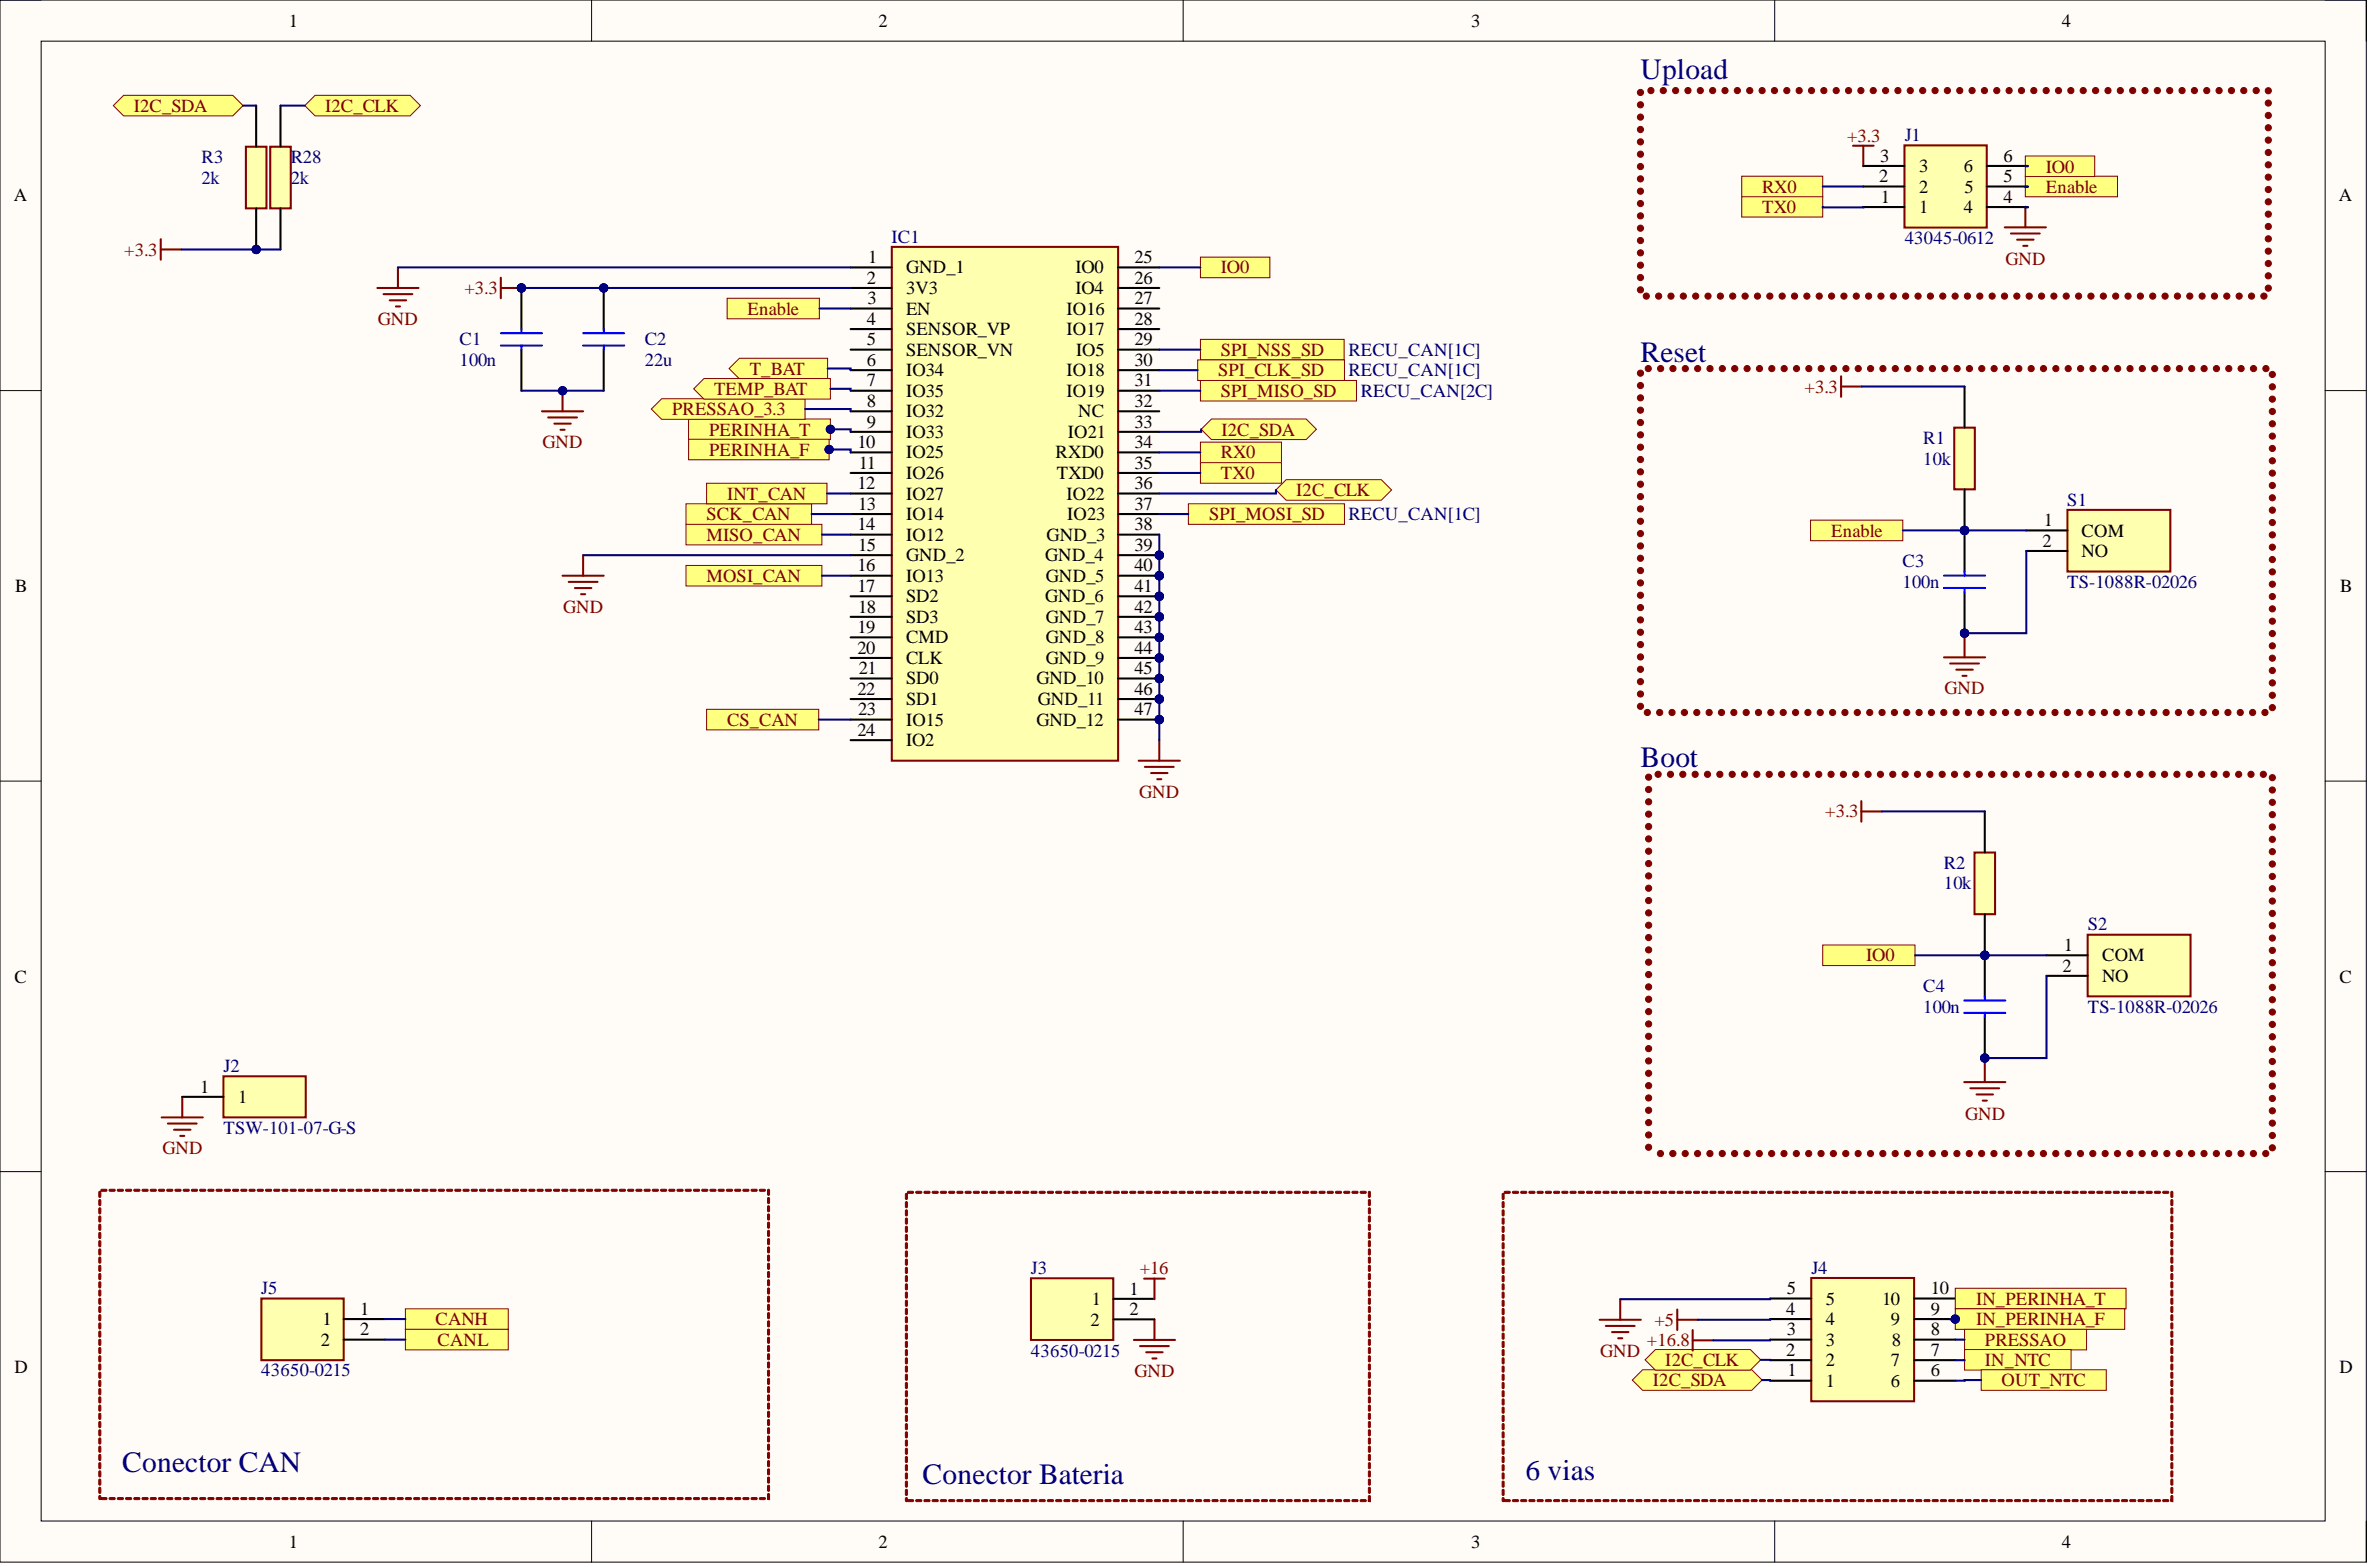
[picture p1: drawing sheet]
<svg xmlns="http://www.w3.org/2000/svg" width="292mm" height="193mm" viewBox="0 0 292 193" stroke-linecap="round" stroke-linejoin="round" font-family="sans-serif">
<defs><g id="words">
<g font-size="3.6" fill="#000080">
<text x="202.1" y="9.7">Upload</text>
<text x="202.1" y="44.6">Reset</text>
<text x="202.1" y="94.4">Boot</text>
<text x="15" y="181.2">Conector CAN</text>
<text x="113.7" y="182.8">Conector Bateria</text>
<text x="187.9" y="182.2">6 vias</text>
</g>
<g font-size="2.3">
<text x="35.6" y="3.3">1</text>
<text x="108.2" y="3.3">2</text>
<text x="181.3" y="3.3">3</text>
<text x="254" y="3.3">4</text>
<text x="231.5" y="22.4">2</text>
<text x="231.6" y="19.9">3</text>
<text x="236.4" y="23.7">2</text>
<text x="236.4" y="21.2">3</text>
<text x="241.9" y="21.2">6</text>
<text x="242" y="23.7">5</text>
<text x="246.8" y="22.4">5</text>
<text x="246.8" y="19.9">6</text>
<text x="1.7" y="24.8">A</text>
<text x="231.7" y="25">1</text>
<text x="236.4" y="26.2">1</text>
<text x="241.9" y="26.2">4</text>
<text x="246.8" y="25">4</text>
<text x="288.1" y="24.8">A</text>
<text x="106.8" y="34.9">2</text>
<text x="107" y="32.4">1</text>
<text x="111.6" y="33.7">GND_1</text>
<text x="132.5" y="33.7">IO0</text>
<text x="139.8" y="32.4">25</text>
<text x="139.8" y="34.9">26</text>
<text x="106.8" y="40">4</text>
<text x="106.9" y="37.5">3</text>
<text x="111.6" y="36.2">3V3</text>
<text x="111.6" y="38.7">EN</text>
<text x="111.6" y="41.3">SENSOR_VP</text>
<text x="131.4" y="38.7">IO16</text>
<text x="131.4" y="41.3">IO17</text>
<text x="132.5" y="36.2">IO4</text>
<text x="139.8" y="37.5">27</text>
<text x="139.8" y="40">28</text>
<text x="106.8" y="42.5">5</text>
<text x="106.8" y="45.1">6</text>
<text x="106.8" y="47.6">7</text>
<text x="111.6" y="43.8">SENSOR_VN</text>
<text x="111.6" y="46.3">IO34</text>
<text x="131.4" y="46.3">IO18</text>
<text x="132.6" y="43.8">IO5</text>
<text x="139.8" y="42.5">29</text>
<text x="139.8" y="45.1">30</text>
<text x="139.8" y="47.6">31</text>
<text x="106.8" y="50.1">8</text>
<text x="106.8" y="52.7">9</text>
<text x="111.6" y="48.9">IO35</text>
<text x="111.6" y="51.4">IO32</text>
<text x="111.6" y="53.9">IO33</text>
<text x="131.4" y="48.9">IO19</text>
<text x="131.6" y="53.9">IO21</text>
<text x="132.8" y="51.4">NC</text>
<text x="139.8" y="50.1">32</text>
<text x="139.8" y="52.7">33</text>
<text x="105.6" y="55.2">10</text>
<text x="105.8" y="57.7">11</text>
<text x="111.6" y="56.5">IO25</text>
<text x="111.6" y="59">IO26</text>
<text x="130" y="56.5">RXD0</text>
<text x="130.2" y="59">TXD0</text>
<text x="139.8" y="55.2">34</text>
<text x="139.8" y="57.7">35</text>
<text x="105.6" y="60.2">12</text>
<text x="105.6" y="65.3">14</text>
<text x="105.7" y="62.8">13</text>
<text x="111.6" y="61.5">IO27</text>
<text x="111.6" y="64">IO14</text>
<text x="131.4" y="61.5">IO22</text>
<text x="131.5" y="64">IO23</text>
<text x="139.8" y="60.2">36</text>
<text x="139.8" y="62.8">37</text>
<text x="139.8" y="65.3">38</text>
<text x="251.8" y="64.8">1</text>
<text x="105.6" y="70.4">16</text>
<text x="105.7" y="67.8">15</text>
<text x="111.6" y="66.6">IO12</text>
<text x="111.6" y="69.1">GND_2</text>
<text x="111.6" y="71.6">IO13</text>
<text x="128.8" y="69.1">GND_4</text>
<text x="128.9" y="71.6">GND_5</text>
<text x="128.9" y="66.6">GND_3</text>
<text x="139.8" y="67.8">39</text>
<text x="139.8" y="70.4">40</text>
<text x="251.6" y="67.3">2</text>
<text x="256.5" y="66.1">COM</text>
<text x="256.5" y="68.6">NO</text>
<text x="1.9" y="72.9">B</text>
<text x="105.6" y="72.9">17</text>
<text x="105.6" y="78">19</text>
<text x="105.7" y="75.4">18</text>
<text x="111.6" y="74.2">SD2</text>
<text x="111.6" y="76.7">SD3</text>
<text x="128.8" y="74.2">GND_6</text>
<text x="128.9" y="76.7">GND_7</text>
<text x="139.8" y="72.9">41</text>
<text x="139.8" y="75.4">42</text>
<text x="139.8" y="78">43</text>
<text x="288.3" y="72.9">B</text>
<text x="105.6" y="80.5">20</text>
<text x="105.8" y="83">21</text>
<text x="111.6" y="79.2">CMD</text>
<text x="111.6" y="81.8">CLK</text>
<text x="128.9" y="79.2">GND_8</text>
<text x="128.9" y="81.8">GND_9</text>
<text x="139.8" y="80.5">44</text>
<text x="139.8" y="83">45</text>
<text x="105.6" y="85.6">22</text>
<text x="105.7" y="88.1">23</text>
<text x="111.6" y="84.3">SD0</text>
<text x="111.6" y="86.8">SD1</text>
<text x="111.6" y="89.4">IO15</text>
<text x="127.7" y="84.3">GND_10</text>
<text x="127.7" y="89.4">GND_12</text>
<text x="127.8" y="86.8">GND_11</text>
<text x="139.8" y="85.6">46</text>
<text x="139.8" y="88.1">47</text>
<text x="105.6" y="90.6">24</text>
<text x="111.6" y="91.9">IO2</text>
<text x="254.1" y="119.6">2</text>
<text x="254.3" y="117.1">1</text>
<text x="259" y="118.4">COM</text>
<text x="1.8" y="121">C</text>
<text x="259" y="120.9">NO</text>
<text x="288.2" y="121">C</text>
<text x="24.7" y="134.6">1</text>
<text x="29.3" y="135.8">1</text>
<text x="44.4" y="161.9">1</text>
<text x="134.5" y="160.7">1</text>
<text x="139.2" y="159.5">1</text>
<text x="139.2" y="162">2</text>
<text x="220" y="161.9">4</text>
<text x="220.1" y="159.4">5</text>
<text x="224.9" y="160.6">5</text>
<text x="231.9" y="160.6">10</text>
<text x="237.9" y="161.9">9</text>
<text x="237.9" y="159.4">10</text>
<text x="39.5" y="165.7">2</text>
<text x="39.7" y="163.2">1</text>
<text x="44.4" y="164.4">2</text>
<text x="134.4" y="163.3">2</text>
<text x="220" y="167">2</text>
<text x="220.1" y="164.4">3</text>
<text x="224.9" y="165.7">3</text>
<text x="224.9" y="163.2">4</text>
<text x="233" y="163.2">9</text>
<text x="233" y="165.7">8</text>
<text x="237.9" y="167">7</text>
<text x="237.9" y="164.4">8</text>
<text x="1.8" y="169.1">D</text>
<text x="220.2" y="169.5">1</text>
<text x="224.9" y="170.8">1</text>
<text x="224.9" y="168.2">2</text>
<text x="233" y="170.8">6</text>
<text x="233" y="168.2">7</text>
<text x="237.9" y="169.5">6</text>
<text x="288.2" y="169.1">D</text>
<text x="35.6" y="190.6">1</text>
<text x="108.2" y="190.6">2</text>
<text x="181.3" y="190.6">3</text>
<text x="254" y="190.6">4</text>
</g>
<g font-size="2.3" fill="#800000">
<text x="16.5" y="13.8">I2C_SDA</text>
<text x="40.1" y="13.8">I2C_CLK</text>
<text x="227.6" y="17.5">+3.3</text>
<text x="217.1" y="23.7">RX0</text>
<text x="252.1" y="23.7">Enable</text>
<text x="252.1" y="21.3">IO0</text>
<text x="217.1" y="26.2">TX0</text>
<text x="15.3" y="31.5">+3.3</text>
<text x="150.4" y="33.7">IO0</text>
<text x="247.1" y="32.6">GND</text>
<text x="46.6" y="40">GND</text>
<text x="57.2" y="36.2">+3.3</text>
<text x="92.1" y="38.7">Enable</text>
<text x="92.4" y="46.2">T_BAT</text>
<text x="150.1" y="46.3">SPI_CLK_SD</text>
<text x="150.4" y="43.8">SPI_NSS_SD</text>
<text x="82.8" y="51.1">PRESSAO_3.3</text>
<text x="87.4" y="53.7">PERINHA_T</text>
<text x="88" y="48.7">TEMP_BAT</text>
<text x="150.4" y="48.9">SPI_MISO_SD</text>
<text x="150.5" y="53.7">I2C_SDA</text>
<text x="222.3" y="48.4">+3.3</text>
<text x="66.8" y="55.2">GND</text>
<text x="87.4" y="56.1">PERINHA_F</text>
<text x="150.4" y="56.5">RX0</text>
<text x="150.4" y="59">TX0</text>
<text x="87" y="64">SCK_CAN</text>
<text x="89.6" y="61.5">INT_CAN</text>
<text x="149" y="64">SPI_MOSI_SD</text>
<text x="159.7" y="61.1">I2C_CLK</text>
<text x="87" y="66.6">MISO_CAN</text>
<text x="87" y="71.6">MOSI_CAN</text>
<text x="225.6" y="66.1">Enable</text>
<text x="69.4" y="75.4">GND</text>
<text x="89.6" y="89.4">CS_CAN</text>
<text x="239.6" y="85.5">GND</text>
<text x="140.4" y="98.2">GND</text>
<text x="224.9" y="100.7">+3.3</text>
<text x="229.9" y="118.4">IO0</text>
<text x="242.1" y="137.9">GND</text>
<text x="20" y="142.2">GND</text>
<text x="140.4" y="156.9">+16</text>
<text x="243.4" y="160.6">IN_PERINHA_T</text>
<text x="53.7" y="163.2">CANH</text>
<text x="53.9" y="165.7">CANL</text>
<text x="197.1" y="167.1">GND</text>
<text x="202.9" y="165.8">+16.8</text>
<text x="203.8" y="163.3">+5</text>
<text x="243.4" y="163.2">IN_PERINHA_F</text>
<text x="244.5" y="165.7">PRESSAO</text>
<text x="139.8" y="169.6">GND</text>
<text x="203.6" y="170.7">I2C_SDA</text>
<text x="205.2" y="168.2">I2C_CLK</text>
<text x="244.5" y="168.2">IN_NTC</text>
<text x="246.6" y="170.7">OUT_NTC</text>
</g>
<g font-size="2.3" fill="#000080">
<text x="234.7" y="17.4">J1</text>
<text x="24.8" y="20.1">R3</text>
<text x="24.8" y="22.6">2k</text>
<text x="35.8" y="20.1">R28</text>
<text x="35.8" y="22.6">2k</text>
<text x="109.8" y="29.9">IC1</text>
<text x="234.7" y="30">43045-0612</text>
<text x="56.6" y="45.1">100n</text>
<text x="56.6" y="42.5">C1</text>
<text x="79.4" y="42.5">C2</text>
<text x="79.4" y="45.1">22u</text>
<text x="166.1" y="43.8">RECU_CAN[1C]</text>
<text x="166.1" y="46.3">RECU_CAN[1C]</text>
<text x="167.6" y="48.9">RECU_CAN[2C]</text>
<text x="236.9" y="54.7">R1</text>
<text x="236.9" y="57.2">10k</text>
<text x="166.1" y="64">RECU_CAN[1C]</text>
<text x="254.7" y="62.3">S1</text>
<text x="234.4" y="69.9">C3</text>
<text x="234.4" y="72.4">100n</text>
<text x="254.7" y="72.4">TS-1088R-02026</text>
<text x="239.5" y="107">R2</text>
<text x="239.5" y="109.5">10k</text>
<text x="257.2" y="114.6">S2</text>
<text x="236.9" y="122.2">C4</text>
<text x="236.9" y="124.7">100n</text>
<text x="257.2" y="124.7">TS-1088R-02026</text>
<text x="27.5" y="132">J2</text>
<text x="27.5" y="139.6">TSW-101-07-G-S</text>
<text x="32.2" y="159.4">J5</text>
<text x="127" y="156.9">J3</text>
<text x="223.2" y="156.8">J4</text>
<text x="127" y="167.1">43650-0215</text>
<text x="32.2" y="169.5">43650-0215</text>
</g>
</g></defs>
<path d="M0 0h291.5v192.4h-291.5z" fill-rule="evenodd" fill="#fffcf8"/>
<path d="M0 0h291.5v192.4h-291.5z" fill="none" stroke="#000" stroke-width=".12"/>
<path d="M5.1 5.1h281.4v182.2h-281.4z" fill-rule="evenodd" fill="#fffcf8"/>
<g fill="none" stroke="#000" stroke-width=".12">
<path d="M0 0h5.1M5.1 5.1h281.4v182.2h-281.4zM72.9 0v5.1M145.8 0v5.1M218.6 0v5.1M286.5 0h5v5.1M0 48.1h5.1M286.5 48.1h5M0 96.2h5.1M286.5 96.2h5M0 144.3h5.1M286.5 144.3h5"/>
<path d="M72.9 187.3v5.1M145.8 187.3v5.1M218.6 187.3v5.1M291.5 187.3v5.1"/>
</g>
<path d="M214.6 24.2h10v2.5h-10z" fill-rule="evenodd" fill="#ffff80"/>
<path d="M214.6 24.2h10v2.5h-10z" fill="none" stroke="#800000" stroke-width=".12"/>
<path d="M214.6 21.7h10v2.5h-10z" fill-rule="evenodd" fill="#ffff80"/>
<path d="M214.6 21.7h10v2.5h-10z" fill="none" stroke="#800000" stroke-width=".12"/>
<path d="M228.3 17.9h2.5M229.6 17.9v2.6M247 28h5.1M247.7 28.8h3.6M248.5 29.5h2M249.3 30.3h.5M249.5 25.5v2.5" fill="none" stroke="#800000" stroke-width=".25"/>
<path d="M249.5 21.7h11.4v2.5h-11.4z" fill-rule="evenodd" fill="#ffff80"/>
<path d="M249.5 21.7h11.4v2.5h-11.4z" fill="none" stroke="#800000" stroke-width=".12"/>
<path d="M249.5 19.2h8.6v2.5h-8.6z" fill-rule="evenodd" fill="#ffff80"/>
<path d="M249.5 19.2h8.6v2.5h-8.6z" fill="none" stroke="#800000" stroke-width=".12"/>
<path d="M224.6 116.4h11.3v2.5h-11.3z" fill-rule="evenodd" fill="#ffff80"/>
<path d="M224.6 116.4h11.3v2.5h-11.3z" fill="none" stroke="#800000" stroke-width=".12"/>
<g fill="#800000" stroke="#800000" stroke-width=".12">
<path d="M201.7 87a.4 .4 0 0 1 .8 0 .4 .4 0 0 1-.8 0zM201.7 85.5a.4 .4 0 0 1 .8 0 .4 .4 0 0 1-.8 0zM201.7 83.9a.4 .4 0 0 1 .8 0 .4 .4 0 0 1-.8 0zM201.7 82.4a.4 .4 0 0 1 .8 0 .4 .4 0 0 1-.8 0zM201.7 80.9a.4 .4 0 0 1 .8 0 .4 .4 0 0 1-.8 0zM201.7 79.4a.4 .4 0 0 1 .8 0 .4 .4 0 0 1-.8 0zM201.7 77.9a.4 .4 0 0 1 .8 0 .4 .4 0 0 1-.8 0zM201.7 76.3a.4 .4 0 0 1 .8 0 .4 .4 0 0 1-.8 0zM201.7 74.8a.4 .4 0 0 1 .8 0 .4 .4 0 0 1-.8 0zM201.7 73.3a.4 .4 0 0 1 .8 0 .4 .4 0 0 1-.8 0zM201.7 71.8a.4 .4 0 0 1 .8 0 .4 .4 0 0 1-.8 0zM201.7 70.3a.4 .4 0 0 1 .8 0 .4 .4 0 0 1-.8 0zM201.7 68.7a.4 .4 0 0 1 .8 0 .4 .4 0 0 1-.8 0zM201.7 67.2a.4 .4 0 0 1 .8 0 .4 .4 0 0 1-.8 0zM201.7 65.7a.4 .4 0 0 1 .8 0 .4 .4 0 0 1-.8 0zM201.7 64.2a.4 .4 0 0 1 .8 0 .4 .4 0 0 1-.8 0zM201.7 62.7a.4 .4 0 0 1 .8 0 .4 .4 0 0 1-.8 0zM201.7 61.2a.4 .4 0 0 1 .8 0 .4 .4 0 0 1-.8 0zM201.7 59.6a.4 .4 0 0 1 .8 0 .4 .4 0 0 1-.8 0zM201.7 58.1a.4 .4 0 0 1 .8 0 .4 .4 0 0 1-.8 0zM201.7 56.6a.4 .4 0 0 1 .8 0 .4 .4 0 0 1-.8 0zM201.7 55.1a.4 .4 0 0 1 .8 0 .4 .4 0 0 1-.8 0zM201.7 53.6a.4 .4 0 0 1 .8 0 .4 .4 0 0 1-.8 0zM201.7 52a.4 .4 0 0 1 .8 0 .4 .4 0 0 1-.8 0zM201.7 50.5a.4 .4 0 0 1 .8 0 .4 .4 0 0 1-.8 0zM201.7 49a.4 .4 0 0 1 .8 0 .4 .4 0 0 1-.8 0zM201.7 47.5a.4 .4 0 0 1 .8 0 .4 .4 0 0 1-.8 0zM201.7 46a.4 .4 0 0 1 .8 0 .4 .4 0 0 1-.8 0zM202.7 45.4a.38 .38 0 0 1 .7 0 .38 .38 0 0 1-.7 0zM204.2 45.4a.4 .4 0 0 1 .8 0 .4 .4 0 0 1-.8 0zM205.7 45.4a.4 .4 0 0 1 .8 0 .4 .4 0 0 1-.8 0zM207.2 45.4a.4 .4 0 0 1 .8 0 .4 .4 0 0 1-.8 0zM208.8 45.4a.38 .38 0 0 1 .7 0 .38 .38 0 0 1-.7 0zM210.3 45.4a.38 .38 0 0 1 .7 0 .38 .38 0 0 1-.7 0zM211.8 45.4a.4 .4 0 0 1 .8 0 .4 .4 0 0 1-.8 0zM213.3 45.4a.4 .4 0 0 1 .8 0 .4 .4 0 0 1-.8 0zM214.9 45.4a.38 .38 0 0 1 .7 0 .38 .38 0 0 1-.7 0zM216.4 45.4a.38 .38 0 0 1 .7 0 .38 .38 0 0 1-.7 0zM217.9 45.4a.4 .4 0 0 1 .8 0 .4 .4 0 0 1-.8 0zM219.4 45.4a.4 .4 0 0 1 .8 0 .4 .4 0 0 1-.8 0zM220.9 45.4a.4 .4 0 0 1 .8 0 .4 .4 0 0 1-.8 0zM222.5 45.4a.38 .38 0 0 1 .7 0 .38 .38 0 0 1-.7 0zM224 45.4a.38 .38 0 0 1 .7 0 .38 .38 0 0 1-.7 0zM225.5 45.4a.4 .4 0 0 1 .8 0 .4 .4 0 0 1-.8 0zM227 45.4a.4 .4 0 0 1 .8 0 .4 .4 0 0 1-.8 0zM228.5 45.4a.4 .4 0 0 1 .8 0 .4 .4 0 0 1-.8 0zM230.1 45.4a.38 .38 0 0 1 .7 0 .38 .38 0 0 1-.7 0zM231.6 45.4a.4 .4 0 0 1 .8 0 .4 .4 0 0 1-.8 0zM233.1 45.4a.4 .4 0 0 1 .8 0 .4 .4 0 0 1-.8 0zM234.6 45.4a.4 .4 0 0 1 .8 0 .4 .4 0 0 1-.8 0zM236.2 45.4a.38 .38 0 0 1 .7 0 .38 .38 0 0 1-.7 0zM237.7 45.4a.38 .38 0 0 1 .7 0 .38 .38 0 0 1-.7 0zM239.2 45.4a.4 .4 0 0 1 .8 0 .4 .4 0 0 1-.8 0zM240.7 45.4a.4 .4 0 0 1 .8 0 .4 .4 0 0 1-.8 0zM242.2 45.4a.4 .4 0 0 1 .8 0 .4 .4 0 0 1-.8 0zM243.8 45.4a.38 .38 0 0 1 .7 0 .38 .38 0 0 1-.7 0zM245.3 45.4a.4 .4 0 0 1 .8 0 .4 .4 0 0 1-.8 0zM246.8 45.4a.4 .4 0 0 1 .8 0 .4 .4 0 0 1-.8 0zM248.3 45.4a.4 .4 0 0 1 .8 0 .4 .4 0 0 1-.8 0zM249.9 45.4a.38 .38 0 0 1 .7 0 .38 .38 0 0 1-.7 0zM251.4 45.4a.38 .38 0 0 1 .7 0 .38 .38 0 0 1-.7 0zM252.9 45.4a.4 .4 0 0 1 .8 0 .4 .4 0 0 1-.8 0zM254.4 45.4a.4 .4 0 0 1 .8 0 .4 .4 0 0 1-.8 0zM255.9 45.4a.4 .4 0 0 1 .8 0 .4 .4 0 0 1-.8 0zM257.5 45.4a.38 .38 0 0 1 .7 0 .38 .38 0 0 1-.7 0zM259 45.4a.4 .4 0 0 1 .8 0 .4 .4 0 0 1-.8 0zM260.5 45.4a.4 .4 0 0 1 .8 0 .4 .4 0 0 1-.8 0zM262 45.4a.4 .4 0 0 1 .8 0 .4 .4 0 0 1-.8 0zM263.6 45.4a.38 .38 0 0 1 .7 0 .38 .38 0 0 1-.7 0zM265.1 45.4a.38 .38 0 0 1 .7 0 .38 .38 0 0 1-.7 0zM266.6 45.4a.4 .4 0 0 1 .8 0 .4 .4 0 0 1-.8 0zM268.1 45.4a.4 .4 0 0 1 .8 0 .4 .4 0 0 1-.8 0zM269.6 45.4a.4 .4 0 0 1 .8 0 .4 .4 0 0 1-.8 0zM271.2 45.4a.38 .38 0 0 1 .7 0 .38 .38 0 0 1-.7 0zM272.7 45.4a.38 .38 0 0 1 .7 0 .38 .38 0 0 1-.7 0zM274.2 45.4a.4 .4 0 0 1 .8 0 .4 .4 0 0 1-.8 0zM275.7 45.4a.4 .4 0 0 1 .8 0 .4 .4 0 0 1-.8 0zM277.2 45.4a.4 .4 0 0 1 .8 0 .4 .4 0 0 1-.8 0zM278.8 45.4a.38 .38 0 0 1 .7 0 .38 .38 0 0 1-.7 0zM279.6 46.1a.38 .38 0 0 1 .7 0 .38 .38 0 0 1-.7 0zM279.6 47.6a.38 .38 0 0 1 .7 0 .38 .38 0 0 1-.7 0zM279.6 49.2a.38 .38 0 0 1 .7 0 .38 .38 0 0 1-.7 0zM279.6 50.7a.38 .38 0 0 1 .7 0 .38 .38 0 0 1-.7 0zM279.6 52.2a.38 .38 0 0 1 .7 0 .38 .38 0 0 1-.7 0zM279.6 53.7a.38 .38 0 0 1 .7 0 .38 .38 0 0 1-.7 0zM279.6 55.2a.38 .38 0 0 1 .7 0 .38 .38 0 0 1-.7 0zM279.6 56.7a.38 .38 0 0 1 .7 0 .38 .38 0 0 1-.7 0zM279.6 58.3a.38 .38 0 0 1 .7 0 .38 .38 0 0 1-.7 0zM279.6 59.8a.38 .38 0 0 1 .7 0 .38 .38 0 0 1-.7 0zM279.6 61.3a.38 .38 0 0 1 .7 0 .38 .38 0 0 1-.7 0zM279.6 62.8a.38 .38 0 0 1 .7 0 .38 .38 0 0 1-.7 0zM279.6 64.3a.38 .38 0 0 1 .7 0 .38 .38 0 0 1-.7 0zM279.6 65.9a.38 .38 0 0 1 .7 0 .38 .38 0 0 1-.7 0zM279.6 67.4a.38 .38 0 0 1 .7 0 .38 .38 0 0 1-.7 0zM279.6 68.9a.38 .38 0 0 1 .7 0 .38 .38 0 0 1-.7 0zM279.6 70.4a.38 .38 0 0 1 .7 0 .38 .38 0 0 1-.7 0zM279.6 71.9a.38 .38 0 0 1 .7 0 .38 .38 0 0 1-.7 0zM279.6 73.5a.38 .38 0 0 1 .7 0 .38 .38 0 0 1-.7 0zM279.6 75a.38 .38 0 0 1 .7 0 .38 .38 0 0 1-.7 0zM279.6 76.5a.38 .38 0 0 1 .7 0 .38 .38 0 0 1-.7 0zM279.6 78a.38 .38 0 0 1 .7 0 .38 .38 0 0 1-.7 0zM279.6 79.5a.38 .38 0 0 1 .7 0 .38 .38 0 0 1-.7 0zM279.6 81.1a.38 .38 0 0 1 .7 0 .38 .38 0 0 1-.7 0zM279.6 82.6a.38 .38 0 0 1 .7 0 .38 .38 0 0 1-.7 0zM279.6 84.1a.38 .38 0 0 1 .7 0 .38 .38 0 0 1-.7 0zM279.6 85.6a.38 .38 0 0 1 .7 0 .38 .38 0 0 1-.7 0zM279.6 87.1a.38 .38 0 0 1 .7 0 .38 .38 0 0 1-.7 0zM278.7 87.7a.38 .38 0 0 1 .7 0 .38 .38 0 0 1-.7 0zM277.1 87.7a.4 .4 0 0 1 .8 0 .4 .4 0 0 1-.8 0zM275.6 87.7a.4 .4 0 0 1 .8 0 .4 .4 0 0 1-.8 0zM274.1 87.7a.4 .4 0 0 1 .8 0 .4 .4 0 0 1-.8 0zM272.6 87.7a.38 .38 0 0 1 .7 0 .38 .38 0 0 1-.7 0zM271 87.7a.4 .4 0 0 1 .8 0 .4 .4 0 0 1-.8 0zM269.5 87.7a.4 .4 0 0 1 .8 0 .4 .4 0 0 1-.8 0zM268 87.7a.4 .4 0 0 1 .8 0 .4 .4 0 0 1-.8 0zM266.5 87.7a.38 .38 0 0 1 .7 0 .38 .38 0 0 1-.7 0zM265 87.7a.38 .38 0 0 1 .7 0 .38 .38 0 0 1-.7 0zM263.4 87.7a.4 .4 0 0 1 .8 0 .4 .4 0 0 1-.8 0zM261.9 87.7a.4 .4 0 0 1 .8 0 .4 .4 0 0 1-.8 0zM260.4 87.7a.4 .4 0 0 1 .8 0 .4 .4 0 0 1-.8 0zM258.9 87.7a.38 .38 0 0 1 .7 0 .38 .38 0 0 1-.7 0zM257.4 87.7a.38 .38 0 0 1 .7 0 .38 .38 0 0 1-.7 0zM255.8 87.7a.4 .4 0 0 1 .8 0 .4 .4 0 0 1-.8 0zM254.3 87.7a.4 .4 0 0 1 .8 0 .4 .4 0 0 1-.8 0zM252.8 87.7a.4 .4 0 0 1 .8 0 .4 .4 0 0 1-.8 0zM251.3 87.7a.38 .38 0 0 1 .7 0 .38 .38 0 0 1-.7 0zM249.7 87.7a.4 .4 0 0 1 .8 0 .4 .4 0 0 1-.8 0zM248.2 87.7a.4 .4 0 0 1 .8 0 .4 .4 0 0 1-.8 0zM246.7 87.7a.4 .4 0 0 1 .8 0 .4 .4 0 0 1-.8 0zM245.2 87.7a.38 .38 0 0 1 .7 0 .38 .38 0 0 1-.7 0zM243.7 87.7a.38 .38 0 0 1 .7 0 .38 .38 0 0 1-.7 0zM242.1 87.7a.4 .4 0 0 1 .8 0 .4 .4 0 0 1-.8 0zM240.6 87.7a.4 .4 0 0 1 .8 0 .4 .4 0 0 1-.8 0zM239.1 87.7a.4 .4 0 0 1 .8 0 .4 .4 0 0 1-.8 0zM237.6 87.7a.38 .38 0 0 1 .7 0 .38 .38 0 0 1-.7 0zM236 87.7a.4 .4 0 0 1 .8 0 .4 .4 0 0 1-.8 0zM234.5 87.7a.4 .4 0 0 1 .8 0 .4 .4 0 0 1-.8 0zM233 87.7a.4 .4 0 0 1 .8 0 .4 .4 0 0 1-.8 0zM231.5 87.7a.38 .38 0 0 1 .7 0 .38 .38 0 0 1-.7 0zM230 87.7a.38 .38 0 0 1 .7 0 .38 .38 0 0 1-.7 0zM228.4 87.7a.4 .4 0 0 1 .8 0 .4 .4 0 0 1-.8 0zM226.9 87.7a.4 .4 0 0 1 .8 0 .4 .4 0 0 1-.8 0zM225.4 87.7a.4 .4 0 0 1 .8 0 .4 .4 0 0 1-.8 0zM223.9 87.7a.38 .38 0 0 1 .7 0 .38 .38 0 0 1-.7 0zM222.3 87.7a.4 .4 0 0 1 .8 0 .4 .4 0 0 1-.8 0zM220.8 87.7a.4 .4 0 0 1 .8 0 .4 .4 0 0 1-.8 0zM219.3 87.7a.4 .4 0 0 1 .8 0 .4 .4 0 0 1-.8 0zM217.8 87.7a.38 .38 0 0 1 .7 0 .38 .38 0 0 1-.7 0zM216.3 87.7a.38 .38 0 0 1 .7 0 .38 .38 0 0 1-.7 0zM214.7 87.7a.4 .4 0 0 1 .8 0 .4 .4 0 0 1-.8 0zM213.2 87.7a.4 .4 0 0 1 .8 0 .4 .4 0 0 1-.8 0zM211.7 87.7a.4 .4 0 0 1 .8 0 .4 .4 0 0 1-.8 0zM210.2 87.7a.38 .38 0 0 1 .7 0 .38 .38 0 0 1-.7 0zM208.7 87.7a.38 .38 0 0 1 .7 0 .38 .38 0 0 1-.7 0zM207.1 87.7a.4 .4 0 0 1 .8 0 .4 .4 0 0 1-.8 0zM205.6 87.7a.4 .4 0 0 1 .8 0 .4 .4 0 0 1-.8 0zM204.1 87.7a.38 .38 0 0 1 .7 0 .38 .38 0 0 1-.7 0zM202.6 87.7a.38 .38 0 0 1 .7 0 .38 .38 0 0 1-.7 0z"/>
<path d="M202.7 141.3a.4 .4 0 0 1 .8 0 .4 .4 0 0 1-.8 0zM202.7 139.8a.4 .4 0 0 1 .8 0 .4 .4 0 0 1-.8 0zM202.7 138.2a.4 .4 0 0 1 .8 0 .4 .4 0 0 1-.8 0zM202.7 136.7a.4 .4 0 0 1 .8 0 .4 .4 0 0 1-.8 0zM202.7 135.2a.4 .4 0 0 1 .8 0 .4 .4 0 0 1-.8 0zM202.7 133.7a.4 .4 0 0 1 .8 0 .4 .4 0 0 1-.8 0zM202.7 132.2a.4 .4 0 0 1 .8 0 .4 .4 0 0 1-.8 0zM202.7 130.7a.4 .4 0 0 1 .8 0 .4 .4 0 0 1-.8 0zM202.7 129.1a.4 .4 0 0 1 .8 0 .4 .4 0 0 1-.8 0zM202.7 127.6a.4 .4 0 0 1 .8 0 .4 .4 0 0 1-.8 0zM202.7 126.1a.4 .4 0 0 1 .8 0 .4 .4 0 0 1-.8 0zM202.7 124.6a.4 .4 0 0 1 .8 0 .4 .4 0 0 1-.8 0zM202.7 123.1a.4 .4 0 0 1 .8 0 .4 .4 0 0 1-.8 0zM202.7 121.5a.4 .4 0 0 1 .8 0 .4 .4 0 0 1-.8 0zM202.7 120a.4 .4 0 0 1 .8 0 .4 .4 0 0 1-.8 0zM202.7 118.5a.4 .4 0 0 1 .8 0 .4 .4 0 0 1-.8 0zM202.7 117a.4 .4 0 0 1 .8 0 .4 .4 0 0 1-.8 0zM202.7 115.5a.4 .4 0 0 1 .8 0 .4 .4 0 0 1-.8 0zM202.7 113.9a.4 .4 0 0 1 .8 0 .4 .4 0 0 1-.8 0zM202.7 112.4a.4 .4 0 0 1 .8 0 .4 .4 0 0 1-.8 0zM202.7 110.9a.4 .4 0 0 1 .8 0 .4 .4 0 0 1-.8 0zM202.7 109.4a.4 .4 0 0 1 .8 0 .4 .4 0 0 1-.8 0zM202.7 107.9a.4 .4 0 0 1 .8 0 .4 .4 0 0 1-.8 0zM202.7 106.3a.4 .4 0 0 1 .8 0 .4 .4 0 0 1-.8 0zM202.7 104.8a.4 .4 0 0 1 .8 0 .4 .4 0 0 1-.8 0zM202.7 103.3a.4 .4 0 0 1 .8 0 .4 .4 0 0 1-.8 0zM202.7 101.8a.4 .4 0 0 1 .8 0 .4 .4 0 0 1-.8 0zM202.7 100.3a.4 .4 0 0 1 .8 0 .4 .4 0 0 1-.8 0zM202.7 98.7a.4 .4 0 0 1 .8 0 .4 .4 0 0 1-.8 0zM202.7 97.2a.4 .4 0 0 1 .8 0 .4 .4 0 0 1-.8 0zM202.7 95.7a.4 .4 0 0 1 .8 0 .4 .4 0 0 1-.8 0zM203.9 95.4a.4 .4 0 0 1 .8 0 .4 .4 0 0 1-.8 0zM205.4 95.4a.4 .4 0 0 1 .8 0 .4 .4 0 0 1-.8 0zM206.9 95.4a.4 .4 0 0 1 .8 0 .4 .4 0 0 1-.8 0zM208.5 95.4a.38 .38 0 0 1 .7 0 .38 .38 0 0 1-.7 0zM210 95.4a.38 .38 0 0 1 .7 0 .38 .38 0 0 1-.7 0zM211.5 95.4a.4 .4 0 0 1 .8 0 .4 .4 0 0 1-.8 0zM213 95.4a.4 .4 0 0 1 .8 0 .4 .4 0 0 1-.8 0zM214.5 95.4a.4 .4 0 0 1 .8 0 .4 .4 0 0 1-.8 0zM216.1 95.4a.38 .38 0 0 1 .7 0 .38 .38 0 0 1-.7 0zM217.6 95.4a.38 .38 0 0 1 .7 0 .38 .38 0 0 1-.7 0zM219.1 95.4a.4 .4 0 0 1 .8 0 .4 .4 0 0 1-.8 0zM220.6 95.4a.4 .4 0 0 1 .8 0 .4 .4 0 0 1-.8 0zM222.2 95.4a.38 .38 0 0 1 .7 0 .38 .38 0 0 1-.7 0zM223.7 95.4a.38 .38 0 0 1 .7 0 .38 .38 0 0 1-.7 0zM225.2 95.4a.4 .4 0 0 1 .8 0 .4 .4 0 0 1-.8 0zM226.7 95.4a.4 .4 0 0 1 .8 0 .4 .4 0 0 1-.8 0zM228.2 95.4a.4 .4 0 0 1 .8 0 .4 .4 0 0 1-.8 0zM229.8 95.4a.38 .38 0 0 1 .7 0 .38 .38 0 0 1-.7 0zM231.3 95.4a.38 .38 0 0 1 .7 0 .38 .38 0 0 1-.7 0zM232.8 95.4a.4 .4 0 0 1 .8 0 .4 .4 0 0 1-.8 0zM234.3 95.4a.4 .4 0 0 1 .8 0 .4 .4 0 0 1-.8 0zM235.8 95.4a.4 .4 0 0 1 .8 0 .4 .4 0 0 1-.8 0zM237.4 95.4a.38 .38 0 0 1 .7 0 .38 .38 0 0 1-.7 0zM238.9 95.4a.4 .4 0 0 1 .8 0 .4 .4 0 0 1-.8 0zM240.4 95.4a.4 .4 0 0 1 .8 0 .4 .4 0 0 1-.8 0zM241.9 95.4a.4 .4 0 0 1 .8 0 .4 .4 0 0 1-.8 0zM243.5 95.4a.38 .38 0 0 1 .7 0 .38 .38 0 0 1-.7 0zM245 95.4a.38 .38 0 0 1 .7 0 .38 .38 0 0 1-.7 0zM246.5 95.4a.4 .4 0 0 1 .8 0 .4 .4 0 0 1-.8 0zM248 95.4a.4 .4 0 0 1 .8 0 .4 .4 0 0 1-.8 0zM249.5 95.4a.4 .4 0 0 1 .8 0 .4 .4 0 0 1-.8 0zM251.1 95.4a.38 .38 0 0 1 .7 0 .38 .38 0 0 1-.7 0zM252.6 95.4a.38 .38 0 0 1 .7 0 .38 .38 0 0 1-.7 0zM254.1 95.4a.4 .4 0 0 1 .8 0 .4 .4 0 0 1-.8 0zM255.6 95.4a.4 .4 0 0 1 .8 0 .4 .4 0 0 1-.8 0zM257.2 95.4a.38 .38 0 0 1 .7 0 .38 .38 0 0 1-.7 0zM258.7 95.4a.38 .38 0 0 1 .7 0 .38 .38 0 0 1-.7 0zM260.2 95.4a.4 .4 0 0 1 .8 0 .4 .4 0 0 1-.8 0zM261.7 95.4a.4 .4 0 0 1 .8 0 .4 .4 0 0 1-.8 0zM263.2 95.4a.4 .4 0 0 1 .8 0 .4 .4 0 0 1-.8 0zM264.8 95.4a.38 .38 0 0 1 .7 0 .38 .38 0 0 1-.7 0zM266.3 95.4a.38 .38 0 0 1 .7 0 .38 .38 0 0 1-.7 0zM267.8 95.4a.4 .4 0 0 1 .8 0 .4 .4 0 0 1-.8 0zM269.3 95.4a.4 .4 0 0 1 .8 0 .4 .4 0 0 1-.8 0zM270.9 95.4a.38 .38 0 0 1 .7 0 .38 .38 0 0 1-.7 0zM272.4 95.4a.38 .38 0 0 1 .7 0 .38 .38 0 0 1-.7 0zM273.9 95.4a.4 .4 0 0 1 .8 0 .4 .4 0 0 1-.8 0zM275.4 95.4a.4 .4 0 0 1 .8 0 .4 .4 0 0 1-.8 0zM276.9 95.4a.4 .4 0 0 1 .8 0 .4 .4 0 0 1-.8 0zM278.5 95.4a.38 .38 0 0 1 .7 0 .38 .38 0 0 1-.7 0zM279.6 95.8a.38 .38 0 0 1 .7 0 .38 .38 0 0 1-.7 0zM279.6 97.3a.38 .38 0 0 1 .7 0 .38 .38 0 0 1-.7 0zM279.6 98.8a.38 .38 0 0 1 .7 0 .38 .38 0 0 1-.7 0zM279.6 100.3a.38 .38 0 0 1 .7 0 .38 .38 0 0 1-.7 0zM279.6 101.8a.38 .38 0 0 1 .7 0 .38 .38 0 0 1-.7 0zM279.6 103.4a.38 .38 0 0 1 .7 0 .38 .38 0 0 1-.7 0zM279.6 104.9a.38 .38 0 0 1 .7 0 .38 .38 0 0 1-.7 0zM279.6 106.4a.38 .38 0 0 1 .7 0 .38 .38 0 0 1-.7 0zM279.6 107.9a.38 .38 0 0 1 .7 0 .38 .38 0 0 1-.7 0zM279.6 109.4a.38 .38 0 0 1 .7 0 .38 .38 0 0 1-.7 0zM279.6 111a.38 .38 0 0 1 .7 0 .38 .38 0 0 1-.7 0zM279.6 112.5a.38 .38 0 0 1 .7 0 .38 .38 0 0 1-.7 0zM279.6 114a.38 .38 0 0 1 .7 0 .38 .38 0 0 1-.7 0zM279.6 115.5a.38 .38 0 0 1 .7 0 .38 .38 0 0 1-.7 0zM279.6 117a.38 .38 0 0 1 .7 0 .38 .38 0 0 1-.7 0zM279.6 118.6a.38 .38 0 0 1 .7 0 .38 .38 0 0 1-.7 0zM279.6 120.1a.38 .38 0 0 1 .7 0 .38 .38 0 0 1-.7 0zM279.6 121.6a.38 .38 0 0 1 .7 0 .38 .38 0 0 1-.7 0zM279.6 123.1a.38 .38 0 0 1 .7 0 .38 .38 0 0 1-.7 0zM279.6 124.6a.38 .38 0 0 1 .7 0 .38 .38 0 0 1-.7 0zM279.6 126.2a.38 .38 0 0 1 .7 0 .38 .38 0 0 1-.7 0zM279.6 127.7a.38 .38 0 0 1 .7 0 .38 .38 0 0 1-.7 0zM279.6 129.2a.38 .38 0 0 1 .7 0 .38 .38 0 0 1-.7 0zM279.6 130.7a.38 .38 0 0 1 .7 0 .38 .38 0 0 1-.7 0zM279.6 132.2a.38 .38 0 0 1 .7 0 .38 .38 0 0 1-.7 0zM279.6 133.8a.38 .38 0 0 1 .7 0 .38 .38 0 0 1-.7 0zM279.6 135.3a.38 .38 0 0 1 .7 0 .38 .38 0 0 1-.7 0zM279.6 136.8a.38 .38 0 0 1 .7 0 .38 .38 0 0 1-.7 0zM279.6 138.3a.38 .38 0 0 1 .7 0 .38 .38 0 0 1-.7 0zM279.6 139.8a.38 .38 0 0 1 .7 0 .38 .38 0 0 1-.7 0zM279.6 141.3a.38 .38 0 0 1 .7 0 .38 .38 0 0 1-.7 0zM278.8 142.1a.38 .38 0 0 1 .7 0 .38 .38 0 0 1-.7 0zM277.2 142.1a.4 .4 0 0 1 .8 0 .4 .4 0 0 1-.8 0zM275.7 142.1a.4 .4 0 0 1 .8 0 .4 .4 0 0 1-.8 0zM274.2 142.1a.38 .38 0 0 1 .7 0 .38 .38 0 0 1-.7 0zM272.7 142.1a.38 .38 0 0 1 .7 0 .38 .38 0 0 1-.7 0zM271.1 142.1a.4 .4 0 0 1 .8 0 .4 .4 0 0 1-.8 0zM269.6 142.1a.4 .4 0 0 1 .8 0 .4 .4 0 0 1-.8 0zM268.1 142.1a.4 .4 0 0 1 .8 0 .4 .4 0 0 1-.8 0zM266.6 142.1a.38 .38 0 0 1 .7 0 .38 .38 0 0 1-.7 0zM265.1 142.1a.38 .38 0 0 1 .7 0 .38 .38 0 0 1-.7 0zM263.5 142.1a.4 .4 0 0 1 .8 0 .4 .4 0 0 1-.8 0zM262 142.1a.4 .4 0 0 1 .8 0 .4 .4 0 0 1-.8 0zM260.5 142.1a.4 .4 0 0 1 .8 0 .4 .4 0 0 1-.8 0zM259 142.1a.38 .38 0 0 1 .7 0 .38 .38 0 0 1-.7 0zM257.4 142.1a.4 .4 0 0 1 .8 0 .4 .4 0 0 1-.8 0zM255.9 142.1a.4 .4 0 0 1 .8 0 .4 .4 0 0 1-.8 0zM254.4 142.1a.4 .4 0 0 1 .8 0 .4 .4 0 0 1-.8 0zM252.9 142.1a.38 .38 0 0 1 .7 0 .38 .38 0 0 1-.7 0zM251.4 142.1a.38 .38 0 0 1 .7 0 .38 .38 0 0 1-.7 0zM249.8 142.1a.4 .4 0 0 1 .8 0 .4 .4 0 0 1-.8 0zM248.3 142.1a.4 .4 0 0 1 .8 0 .4 .4 0 0 1-.8 0zM246.8 142.1a.4 .4 0 0 1 .8 0 .4 .4 0 0 1-.8 0zM245.3 142.1a.38 .38 0 0 1 .7 0 .38 .38 0 0 1-.7 0zM243.7 142.1a.4 .4 0 0 1 .8 0 .4 .4 0 0 1-.8 0zM242.2 142.1a.4 .4 0 0 1 .8 0 .4 .4 0 0 1-.8 0zM240.7 142.1a.4 .4 0 0 1 .8 0 .4 .4 0 0 1-.8 0zM239.2 142.1a.38 .38 0 0 1 .7 0 .38 .38 0 0 1-.7 0zM237.7 142.1a.38 .38 0 0 1 .7 0 .38 .38 0 0 1-.7 0zM236.1 142.1a.4 .4 0 0 1 .8 0 .4 .4 0 0 1-.8 0zM234.6 142.1a.4 .4 0 0 1 .8 0 .4 .4 0 0 1-.8 0zM233.1 142.1a.4 .4 0 0 1 .8 0 .4 .4 0 0 1-.8 0zM231.6 142.1a.38 .38 0 0 1 .7 0 .38 .38 0 0 1-.7 0zM230.1 142.1a.38 .38 0 0 1 .7 0 .38 .38 0 0 1-.7 0zM228.5 142.1a.4 .4 0 0 1 .8 0 .4 .4 0 0 1-.8 0zM227 142.1a.4 .4 0 0 1 .8 0 .4 .4 0 0 1-.8 0zM225.5 142.1a.38 .38 0 0 1 .7 0 .38 .38 0 0 1-.7 0zM224 142.1a.38 .38 0 0 1 .7 0 .38 .38 0 0 1-.7 0zM222.4 142.1a.4 .4 0 0 1 .8 0 .4 .4 0 0 1-.8 0zM220.9 142.1a.4 .4 0 0 1 .8 0 .4 .4 0 0 1-.8 0zM219.4 142.1a.4 .4 0 0 1 .8 0 .4 .4 0 0 1-.8 0zM217.9 142.1a.38 .38 0 0 1 .7 0 .38 .38 0 0 1-.7 0zM216.4 142.1a.38 .38 0 0 1 .7 0 .38 .38 0 0 1-.7 0zM214.8 142.1a.4 .4 0 0 1 .8 0 .4 .4 0 0 1-.8 0zM213.3 142.1a.4 .4 0 0 1 .8 0 .4 .4 0 0 1-.8 0zM211.8 142.1a.4 .4 0 0 1 .8 0 .4 .4 0 0 1-.8 0zM210.3 142.1a.38 .38 0 0 1 .7 0 .38 .38 0 0 1-.7 0zM208.8 142.1a.38 .38 0 0 1 .7 0 .38 .38 0 0 1-.7 0zM207.2 142.1a.4 .4 0 0 1 .8 0 .4 .4 0 0 1-.8 0zM205.7 142.1a.4 .4 0 0 1 .8 0 .4 .4 0 0 1-.8 0zM204.2 142.1a.38 .38 0 0 1 .7 0 .38 .38 0 0 1-.7 0z"/>
<path d="M201.7 35.7a.4 .4 0 0 1 .8 0 .4 .4 0 0 1-.8 0zM201.7 34.2a.4 .4 0 0 1 .8 0 .4 .4 0 0 1-.8 0zM201.7 32.7a.4 .4 0 0 1 .8 0 .4 .4 0 0 1-.8 0zM201.7 31.1a.4 .4 0 0 1 .8 0 .4 .4 0 0 1-.8 0zM201.7 29.6a.4 .4 0 0 1 .8 0 .4 .4 0 0 1-.8 0zM201.7 28.1a.4 .4 0 0 1 .8 0 .4 .4 0 0 1-.8 0zM201.7 26.6a.4 .4 0 0 1 .8 0 .4 .4 0 0 1-.8 0zM201.7 25.1a.4 .4 0 0 1 .8 0 .4 .4 0 0 1-.8 0zM201.7 23.5a.4 .4 0 0 1 .8 0 .4 .4 0 0 1-.8 0zM201.7 22a.4 .4 0 0 1 .8 0 .4 .4 0 0 1-.8 0zM201.7 20.5a.4 .4 0 0 1 .8 0 .4 .4 0 0 1-.8 0zM201.7 19a.4 .4 0 0 1 .8 0 .4 .4 0 0 1-.8 0zM201.7 17.5a.4 .4 0 0 1 .8 0 .4 .4 0 0 1-.8 0zM201.7 15.9a.4 .4 0 0 1 .8 0 .4 .4 0 0 1-.8 0zM201.7 14.4a.4 .4 0 0 1 .8 0 .4 .4 0 0 1-.8 0zM201.7 12.9a.4 .4 0 0 1 .8 0 .4 .4 0 0 1-.8 0zM201.7 11.4a.4 .4 0 0 1 .8 0 .4 .4 0 0 1-.8 0zM203 11.2a.4 .4 0 0 1 .8 0 .4 .4 0 0 1-.8 0zM204.5 11.2a.4 .4 0 0 1 .8 0 .4 .4 0 0 1-.8 0zM206.1 11.2a.38 .38 0 0 1 .7 0 .38 .38 0 0 1-.7 0zM207.6 11.2a.38 .38 0 0 1 .7 0 .38 .38 0 0 1-.7 0zM209.1 11.2a.4 .4 0 0 1 .8 0 .4 .4 0 0 1-.8 0zM210.6 11.2a.4 .4 0 0 1 .8 0 .4 .4 0 0 1-.8 0zM212.1 11.2a.4 .4 0 0 1 .8 0 .4 .4 0 0 1-.8 0zM213.7 11.2a.38 .38 0 0 1 .7 0 .38 .38 0 0 1-.7 0zM215.2 11.2a.38 .38 0 0 1 .7 0 .38 .38 0 0 1-.7 0zM216.7 11.2a.4 .4 0 0 1 .8 0 .4 .4 0 0 1-.8 0zM218.2 11.2a.4 .4 0 0 1 .8 0 .4 .4 0 0 1-.8 0zM219.8 11.2a.38 .38 0 0 1 .7 0 .38 .38 0 0 1-.7 0zM221.3 11.2a.38 .38 0 0 1 .7 0 .38 .38 0 0 1-.7 0zM222.8 11.2a.4 .4 0 0 1 .8 0 .4 .4 0 0 1-.8 0zM224.3 11.2a.4 .4 0 0 1 .8 0 .4 .4 0 0 1-.8 0zM225.8 11.2a.4 .4 0 0 1 .8 0 .4 .4 0 0 1-.8 0zM227.4 11.2a.38 .38 0 0 1 .7 0 .38 .38 0 0 1-.7 0zM228.9 11.2a.38 .38 0 0 1 .7 0 .38 .38 0 0 1-.7 0zM230.4 11.2a.4 .4 0 0 1 .8 0 .4 .4 0 0 1-.8 0zM231.9 11.2a.4 .4 0 0 1 .8 0 .4 .4 0 0 1-.8 0zM233.4 11.2a.4 .4 0 0 1 .8 0 .4 .4 0 0 1-.8 0zM235 11.2a.38 .38 0 0 1 .7 0 .38 .38 0 0 1-.7 0zM236.5 11.2a.4 .4 0 0 1 .8 0 .4 .4 0 0 1-.8 0zM238 11.2a.4 .4 0 0 1 .8 0 .4 .4 0 0 1-.8 0zM239.5 11.2a.4 .4 0 0 1 .8 0 .4 .4 0 0 1-.8 0zM241.1 11.2a.38 .38 0 0 1 .7 0 .38 .38 0 0 1-.7 0zM242.6 11.2a.38 .38 0 0 1 .7 0 .38 .38 0 0 1-.7 0zM244.1 11.2a.4 .4 0 0 1 .8 0 .4 .4 0 0 1-.8 0zM245.6 11.2a.4 .4 0 0 1 .8 0 .4 .4 0 0 1-.8 0zM247.1 11.2a.4 .4 0 0 1 .8 0 .4 .4 0 0 1-.8 0zM248.7 11.2a.38 .38 0 0 1 .7 0 .38 .38 0 0 1-.7 0zM250.2 11.2a.38 .38 0 0 1 .7 0 .38 .38 0 0 1-.7 0zM251.7 11.2a.4 .4 0 0 1 .8 0 .4 .4 0 0 1-.8 0zM253.2 11.2a.4 .4 0 0 1 .8 0 .4 .4 0 0 1-.8 0zM254.7 11.2a.4 .4 0 0 1 .8 0 .4 .4 0 0 1-.8 0zM256.3 11.2a.38 .38 0 0 1 .7 0 .38 .38 0 0 1-.7 0zM257.8 11.2a.4 .4 0 0 1 .8 0 .4 .4 0 0 1-.8 0zM259.3 11.2a.4 .4 0 0 1 .8 0 .4 .4 0 0 1-.8 0zM260.8 11.2a.4 .4 0 0 1 .8 0 .4 .4 0 0 1-.8 0zM262.4 11.2a.38 .38 0 0 1 .7 0 .38 .38 0 0 1-.7 0zM263.9 11.2a.38 .38 0 0 1 .7 0 .38 .38 0 0 1-.7 0zM265.4 11.2a.4 .4 0 0 1 .8 0 .4 .4 0 0 1-.8 0zM266.9 11.2a.4 .4 0 0 1 .8 0 .4 .4 0 0 1-.8 0zM268.4 11.2a.4 .4 0 0 1 .8 0 .4 .4 0 0 1-.8 0zM270 11.2a.38 .38 0 0 1 .7 0 .38 .38 0 0 1-.7 0zM271.5 11.2a.38 .38 0 0 1 .7 0 .38 .38 0 0 1-.7 0zM273 11.2a.4 .4 0 0 1 .8 0 .4 .4 0 0 1-.8 0zM274.5 11.2a.4 .4 0 0 1 .8 0 .4 .4 0 0 1-.8 0zM276 11.2a.4 .4 0 0 1 .8 0 .4 .4 0 0 1-.8 0zM277.6 11.2a.38 .38 0 0 1 .7 0 .38 .38 0 0 1-.7 0zM279.1 11.2a.38 .38 0 0 1 .7 0 .38 .38 0 0 1-.7 0zM279.1 12.7a.38 .38 0 0 1 .7 0 .38 .38 0 0 1-.7 0zM279.1 14.2a.38 .38 0 0 1 .7 0 .38 .38 0 0 1-.7 0zM279.1 15.7a.38 .38 0 0 1 .7 0 .38 .38 0 0 1-.7 0zM279.1 17.3a.38 .38 0 0 1 .7 0 .38 .38 0 0 1-.7 0zM279.1 18.8a.38 .38 0 0 1 .7 0 .38 .38 0 0 1-.7 0zM279.1 20.3a.38 .38 0 0 1 .7 0 .38 .38 0 0 1-.7 0zM279.1 21.8a.38 .38 0 0 1 .7 0 .38 .38 0 0 1-.7 0zM279.1 23.3a.38 .38 0 0 1 .7 0 .38 .38 0 0 1-.7 0zM279.1 24.9a.38 .38 0 0 1 .7 0 .38 .38 0 0 1-.7 0zM279.1 26.4a.38 .38 0 0 1 .7 0 .38 .38 0 0 1-.7 0zM279.1 27.9a.38 .38 0 0 1 .7 0 .38 .38 0 0 1-.7 0zM279.1 29.4a.38 .38 0 0 1 .7 0 .38 .38 0 0 1-.7 0zM279.1 30.9a.38 .38 0 0 1 .7 0 .38 .38 0 0 1-.7 0zM279.1 32.4a.38 .38 0 0 1 .7 0 .38 .38 0 0 1-.7 0zM279.1 34a.38 .38 0 0 1 .7 0 .38 .38 0 0 1-.7 0zM279.1 35.5a.38 .38 0 0 1 .7 0 .38 .38 0 0 1-.7 0zM278.5 36.5a.4 .4 0 0 1 .8 0 .4 .4 0 0 1-.8 0zM277 36.5a.4 .4 0 0 1 .8 0 .4 .4 0 0 1-.8 0zM275.5 36.5a.38 .38 0 0 1 .7 0 .38 .38 0 0 1-.7 0zM274 36.5a.38 .38 0 0 1 .7 0 .38 .38 0 0 1-.7 0zM272.4 36.5a.4 .4 0 0 1 .8 0 .4 .4 0 0 1-.8 0zM270.9 36.5a.4 .4 0 0 1 .8 0 .4 .4 0 0 1-.8 0zM269.4 36.5a.4 .4 0 0 1 .8 0 .4 .4 0 0 1-.8 0zM267.9 36.5a.38 .38 0 0 1 .7 0 .38 .38 0 0 1-.7 0zM266.4 36.5a.38 .38 0 0 1 .7 0 .38 .38 0 0 1-.7 0zM264.8 36.5a.4 .4 0 0 1 .8 0 .4 .4 0 0 1-.8 0zM263.3 36.5a.4 .4 0 0 1 .8 0 .4 .4 0 0 1-.8 0zM261.8 36.5a.38 .38 0 0 1 .7 0 .38 .38 0 0 1-.7 0zM260.3 36.5a.38 .38 0 0 1 .7 0 .38 .38 0 0 1-.7 0zM258.7 36.5a.4 .4 0 0 1 .8 0 .4 .4 0 0 1-.8 0zM257.2 36.5a.4 .4 0 0 1 .8 0 .4 .4 0 0 1-.8 0zM255.7 36.5a.4 .4 0 0 1 .8 0 .4 .4 0 0 1-.8 0zM254.2 36.5a.38 .38 0 0 1 .7 0 .38 .38 0 0 1-.7 0zM252.7 36.5a.38 .38 0 0 1 .7 0 .38 .38 0 0 1-.7 0zM251.1 36.5a.4 .4 0 0 1 .8 0 .4 .4 0 0 1-.8 0zM249.6 36.5a.4 .4 0 0 1 .8 0 .4 .4 0 0 1-.8 0zM248.1 36.5a.38 .38 0 0 1 .7 0 .38 .38 0 0 1-.7 0zM246.6 36.5a.38 .38 0 0 1 .7 0 .38 .38 0 0 1-.7 0zM245 36.5a.4 .4 0 0 1 .8 0 .4 .4 0 0 1-.8 0zM243.5 36.5a.4 .4 0 0 1 .8 0 .4 .4 0 0 1-.8 0zM242 36.5a.4 .4 0 0 1 .8 0 .4 .4 0 0 1-.8 0zM240.5 36.5a.38 .38 0 0 1 .7 0 .38 .38 0 0 1-.7 0zM239 36.5a.38 .38 0 0 1 .7 0 .38 .38 0 0 1-.7 0zM237.4 36.5a.4 .4 0 0 1 .8 0 .4 .4 0 0 1-.8 0zM235.9 36.5a.4 .4 0 0 1 .8 0 .4 .4 0 0 1-.8 0zM234.4 36.5a.4 .4 0 0 1 .8 0 .4 .4 0 0 1-.8 0zM232.9 36.5a.38 .38 0 0 1 .7 0 .38 .38 0 0 1-.7 0zM231.3 36.5a.4 .4 0 0 1 .8 0 .4 .4 0 0 1-.8 0zM229.8 36.5a.4 .4 0 0 1 .8 0 .4 .4 0 0 1-.8 0zM228.3 36.5a.4 .4 0 0 1 .8 0 .4 .4 0 0 1-.8 0zM226.8 36.5a.38 .38 0 0 1 .7 0 .38 .38 0 0 1-.7 0zM225.3 36.5a.38 .38 0 0 1 .7 0 .38 .38 0 0 1-.7 0zM223.7 36.5a.4 .4 0 0 1 .8 0 .4 .4 0 0 1-.8 0zM222.2 36.5a.4 .4 0 0 1 .8 0 .4 .4 0 0 1-.8 0zM220.7 36.5a.4 .4 0 0 1 .8 0 .4 .4 0 0 1-.8 0zM219.2 36.5a.38 .38 0 0 1 .7 0 .38 .38 0 0 1-.7 0zM217.7 36.5a.38 .38 0 0 1 .7 0 .38 .38 0 0 1-.7 0zM216.1 36.5a.4 .4 0 0 1 .8 0 .4 .4 0 0 1-.8 0zM214.6 36.5a.4 .4 0 0 1 .8 0 .4 .4 0 0 1-.8 0zM213.1 36.5a.38 .38 0 0 1 .7 0 .38 .38 0 0 1-.7 0zM211.6 36.5a.38 .38 0 0 1 .7 0 .38 .38 0 0 1-.7 0zM210 36.5a.4 .4 0 0 1 .8 0 .4 .4 0 0 1-.8 0zM208.5 36.5a.4 .4 0 0 1 .8 0 .4 .4 0 0 1-.8 0zM207 36.5a.4 .4 0 0 1 .8 0 .4 .4 0 0 1-.8 0zM205.5 36.5a.38 .38 0 0 1 .7 0 .38 .38 0 0 1-.7 0zM204 36.5a.38 .38 0 0 1 .7 0 .38 .38 0 0 1-.7 0zM202.4 36.5a.4 .4 0 0 1 .8 0 .4 .4 0 0 1-.8 0z"/>
</g>
<path d="M46.5 35.5h5.1M47.3 36.2h3.5M48 37h2M48.8 37.7h.5M49 32.9v2.6M61.7 35.5h2.5M61.7 34.2v2.5M140.3 93.7h5.1M141 94.4h3.6M141.8 95.2h2M142.6 96h.5M142.8 91.1v2.6" fill="none" stroke="#800000" stroke-width=".25"/>
<circle cx="64.2" cy="35.5" r=".51" fill="#000080"/>
<circle cx="64.2" cy="35.5" r=".51" fill="none" stroke="#000080" stroke-width=".12"/>
<path d="M69.3 70.9h5.1M70.1 71.7h3.5M70.8 72.4h2.1M71.6 73.2h.5M71.8 68.4v2.5" fill="none" stroke="#800000" stroke-width=".25"/>
<path d="M147.9 31.7h8.5v2.5h-8.5z" fill-rule="evenodd" fill="#ffff80"/>
<path d="M147.9 31.7h8.5v2.5h-8.5z" fill="none" stroke="#800000" stroke-width=".12"/>
<path d="M89.6 36.7h11.3v2.6h-11.3z" fill-rule="evenodd" fill="#ffff80"/>
<path d="M89.6 36.7h11.3v2.6h-11.3z" fill="none" stroke="#800000" stroke-width=".12"/>
<path d="M147.9 54.4h10v2.6h-10z" fill-rule="evenodd" fill="#ffff80"/>
<path d="M147.9 54.4h10v2.6h-10z" fill="none" stroke="#800000" stroke-width=".12"/>
<path d="M147.9 57h10v2.5h-10z" fill-rule="evenodd" fill="#ffff80"/>
<path d="M147.9 57h10v2.5h-10z" fill="none" stroke="#800000" stroke-width=".12"/>
<path d="M84.5 64.6h16.8v2.5h-16.8z" fill-rule="evenodd" fill="#ffff80"/>
<path d="M84.5 64.6h16.8v2.5h-16.8z" fill="none" stroke="#800000" stroke-width=".12"/>
<path d="M84.5 69.6h16.8v2.6h-16.8z" fill-rule="evenodd" fill="#ffff80"/>
<path d="M84.5 69.6h16.8v2.6h-16.8z" fill="none" stroke="#800000" stroke-width=".12"/>
<path d="M84.5 62h15.5v2.6h-15.5z" fill-rule="evenodd" fill="#ffff80"/>
<path d="M84.5 62h15.5v2.6h-15.5z" fill="none" stroke="#800000" stroke-width=".12"/>
<path d="M87 59.5h14.9v2.5h-14.9z" fill-rule="evenodd" fill="#ffff80"/>
<path d="M87 59.5h14.9v2.5h-14.9z" fill="none" stroke="#800000" stroke-width=".12"/>
<path d="M147.9 41.8h17.7v2.5h-17.7z" fill-rule="evenodd" fill="#ffff80"/>
<path d="M147.9 41.8h17.7v2.5h-17.7z" fill="none" stroke="#800000" stroke-width=".12"/>
<path d="M146.4 62h19.2v2.6h-19.2z" fill-rule="evenodd" fill="#ffff80"/>
<path d="M146.4 62h19.2v2.6h-19.2z" fill="none" stroke="#800000" stroke-width=".12"/>
<path d="M147.6 44.3h18v2.6h-18z" fill-rule="evenodd" fill="#ffff80"/>
<path d="M147.6 44.3h18v2.6h-18z" fill="none" stroke="#800000" stroke-width=".12"/>
<path d="M147.9 46.9h19.2v2.5h-19.2z" fill-rule="evenodd" fill="#ffff80"/>
<path d="M147.9 46.9h19.2v2.5h-19.2z" fill="none" stroke="#800000" stroke-width=".12"/>
<circle cx="142.8" cy="68.4" r=".51" fill="#000080"/>
<circle cx="142.8" cy="68.4" r=".51" fill="none" stroke="#000080" stroke-width=".12"/>
<circle cx="142.8" cy="70.9" r=".51" fill="#000080"/>
<circle cx="142.8" cy="70.9" r=".51" fill="none" stroke="#000080" stroke-width=".12"/>
<circle cx="142.8" cy="73.4" r=".51" fill="#000080"/>
<circle cx="142.8" cy="73.4" r=".51" fill="none" stroke="#000080" stroke-width=".12"/>
<circle cx="142.8" cy="76" r=".51" fill="#000080"/>
<circle cx="142.8" cy="76" r=".51" fill="none" stroke="#000080" stroke-width=".12"/>
<circle cx="142.8" cy="78.5" r=".51" fill="#000080"/>
<circle cx="142.8" cy="78.5" r=".51" fill="none" stroke="#000080" stroke-width=".12"/>
<circle cx="142.8" cy="81" r=".51" fill="#000080"/>
<circle cx="142.8" cy="81" r=".51" fill="none" stroke="#000080" stroke-width=".12"/>
<circle cx="142.8" cy="83.6" r=".51" fill="#000080"/>
<circle cx="142.8" cy="83.6" r=".51" fill="none" stroke="#000080" stroke-width=".12"/>
<circle cx="142.8" cy="86.1" r=".51" fill="#000080"/>
<circle cx="142.8" cy="86.1" r=".51" fill="none" stroke="#000080" stroke-width=".12"/>
<circle cx="142.8" cy="88.6" r=".51" fill="#000080"/>
<circle cx="142.8" cy="88.6" r=".51" fill="none" stroke="#000080" stroke-width=".12"/>
<path d="M109.9 30.4h27.8v63.3h-27.8z" fill-rule="evenodd" fill="#ffffb0"/>
<path d="M109.9 30.4h27.8v63.3h-27.8z" fill="none" stroke="#800000" stroke-width=".25"/>
<g fill="none" stroke="#000" stroke-width=".25">
<path d="M104.8 32.9h5.1M104.8 35.5h5.1M104.8 38h5.1M137.7 32.9h5.1M137.7 35.5h5.1M137.7 38h5.1M104.8 40.5h5.1M104.8 43.1h5.1M104.8 45.6h5.1M104.8 48.1h5.1M104.8 50.6h5.1M104.8 53.2h5.1"/>
<path d="M104.8 55.7h5.1M104.8 58.2h5.1M137.7 40.5h5.1M137.7 43.1h5.1M137.7 45.6h5.1M137.7 48.1h5.1M137.7 50.6h5.1M137.7 53.2h5.1M137.7 55.7h5.1M137.7 58.2h5.1M104.8 60.8h5.1M104.8 63.3h5.1"/>
<path d="M104.8 65.8h5.1M104.8 68.4h5.1M104.8 70.9h5.1M104.8 73.4h5.1M104.8 76h5.1M104.8 78.5h5.1M137.7 60.8h5.1M137.7 63.3h5.1M137.7 65.8h5.1M137.7 68.4h5.1M104.8 81h5.1M104.8 83.6h5.1"/>
<path d="M104.8 86.1h5.1M104.8 88.6h5.1M104.8 91.1h5.1"/>
</g>
<circle cx="142.8" cy="68.4" r=".51" fill="#000080"/>
<circle cx="142.8" cy="68.4" r=".51" fill="none" stroke="#000080" stroke-width=".12"/>
<path d="M137.7 70.9h5.1" fill="none" stroke="#000" stroke-width=".25"/>
<circle cx="142.8" cy="70.9" r=".51" fill="#000080"/>
<circle cx="142.8" cy="70.9" r=".51" fill="none" stroke="#000080" stroke-width=".12"/>
<path d="M137.7 73.4h5.1" fill="none" stroke="#000" stroke-width=".25"/>
<circle cx="142.8" cy="73.4" r=".51" fill="#000080"/>
<circle cx="142.8" cy="73.4" r=".51" fill="none" stroke="#000080" stroke-width=".12"/>
<path d="M137.7 76h5.1" fill="none" stroke="#000" stroke-width=".25"/>
<circle cx="142.8" cy="76" r=".51" fill="#000080"/>
<circle cx="142.8" cy="76" r=".51" fill="none" stroke="#000080" stroke-width=".12"/>
<path d="M137.7 78.5h5.1" fill="none" stroke="#000" stroke-width=".25"/>
<circle cx="142.8" cy="78.5" r=".51" fill="#000080"/>
<circle cx="142.8" cy="78.5" r=".51" fill="none" stroke="#000080" stroke-width=".12"/>
<path d="M137.7 81h5.1" fill="none" stroke="#000" stroke-width=".25"/>
<circle cx="142.8" cy="81" r=".51" fill="#000080"/>
<circle cx="142.8" cy="81" r=".51" fill="none" stroke="#000080" stroke-width=".12"/>
<path d="M137.7 83.6h5.1" fill="none" stroke="#000" stroke-width=".25"/>
<circle cx="142.8" cy="83.6" r=".51" fill="#000080"/>
<circle cx="142.8" cy="83.6" r=".51" fill="none" stroke="#000080" stroke-width=".12"/>
<path d="M137.7 86.1h5.1" fill="none" stroke="#000" stroke-width=".25"/>
<circle cx="142.8" cy="86.1" r=".51" fill="#000080"/>
<circle cx="142.8" cy="86.1" r=".51" fill="none" stroke="#000080" stroke-width=".12"/>
<path d="M137.7 88.6h5.1" fill="none" stroke="#000" stroke-width=".25"/>
<circle cx="142.8" cy="88.6" r=".51" fill="#000080"/>
<circle cx="142.8" cy="88.6" r=".51" fill="none" stroke="#000080" stroke-width=".12"/>
<circle cx="64.2" cy="35.5" r=".51" fill="#000080"/>
<circle cx="64.2" cy="35.5" r=".51" fill="none" stroke="#000080" stroke-width=".12"/>
<path d="M64.2 35.5v5" fill="none" stroke="#000" stroke-width=".25"/>
<circle cx="64.2" cy="35.5" r=".51" fill="#000080"/>
<circle cx="64.2" cy="35.5" r=".51" fill="none" stroke="#000080" stroke-width=".12"/>
<path d="M64.2 43.1v5" fill="none" stroke="#000" stroke-width=".25"/>
<path d="M61.7 41h5.1M61.7 42.6h5.1M64.2 40.5v.5M64.2 42.6v.5" fill="none" stroke="#00f" stroke-width=".25"/>
<circle cx="74.4" cy="35.5" r=".51" fill="#000080"/>
<circle cx="74.4" cy="35.5" r=".51" fill="none" stroke="#000080" stroke-width=".12"/>
<path d="M74.4 35.5v5M74.4 43.1v5" fill="none" stroke="#000" stroke-width=".25"/>
<circle cx="74.4" cy="35.5" r=".51" fill="#000080"/>
<circle cx="74.4" cy="35.5" r=".51" fill="none" stroke="#000080" stroke-width=".12"/>
<path d="M71.8 42.6h5.1M71.8 41h5.1M74.4 40.5v.5M74.4 42.6v.5" fill="none" stroke="#00f" stroke-width=".25"/>
<path d="M66.8 50.6h5M67.5 51.4h3.6M68.3 52.2h2M69.1 52.9h.5M69.3 48.1v2.5" fill="none" stroke="#800000" stroke-width=".25"/>
<circle cx="69.3" cy="48.1" r=".51" fill="#000080"/>
<circle cx="69.3" cy="48.1" r=".51" fill="none" stroke="#000080" stroke-width=".12"/>
<path d="M87 87.4h13.9v2.5h-13.9z" fill-rule="evenodd" fill="#ffff80"/>
<path d="M87 87.4h13.9v2.5h-13.9z" fill="none" stroke="#800000" stroke-width=".12"/>
<path d="M226.8 46.3v2.6M226.8 47.6h2.6M242 78.4v2.5M239.5 80.9h5.1M240.3 81.7h3.5M241 82.5h2M241.8 83.2h.5" fill="none" stroke="#800000" stroke-width=".25"/>
<path d="M223.1 64.1h11.3v2.5h-11.3z" fill-rule="evenodd" fill="#ffff80"/>
<path d="M223.1 64.1h11.3v2.5h-11.3z" fill="none" stroke="#800000" stroke-width=".12"/>
<circle cx="242" cy="78" r=".51" fill="#000080"/>
<circle cx="242" cy="78" r=".51" fill="none" stroke="#000080" stroke-width=".12"/>
<circle cx="242" cy="65.3" r=".51" fill="#000080"/>
<circle cx="242" cy="65.3" r=".51" fill="none" stroke="#000080" stroke-width=".12"/>
<path d="M242 72.9v5.1" fill="none" stroke="#000" stroke-width=".25"/>
<circle cx="242" cy="78" r=".51" fill="#000080"/>
<circle cx="242" cy="78" r=".51" fill="none" stroke="#000080" stroke-width=".12"/>
<path d="M242 65.3v5.1" fill="none" stroke="#000" stroke-width=".25"/>
<circle cx="242" cy="65.3" r=".51" fill="#000080"/>
<circle cx="242" cy="65.3" r=".51" fill="none" stroke="#000080" stroke-width=".12"/>
<path d="M239.5 72.4h5.1M239.5 70.9h5.1M242 70.4v.5M242 72.4v.5" fill="none" stroke="#00f" stroke-width=".25"/>
<path d="M254.7 62.8h12.7v7.6h-12.7z" fill-rule="evenodd" fill="#ffffb0"/>
<path d="M254.7 62.8h12.7v7.6h-12.7z" fill="none" stroke="#800000" stroke-width=".25"/>
<path d="M249.6 65.3h5.1M249.6 67.9h5.1" fill="none" stroke="#000" stroke-width=".25"/>
<circle cx="242" cy="65.3" r=".51" fill="#000080"/>
<circle cx="242" cy="65.3" r=".51" fill="none" stroke="#000080" stroke-width=".12"/>
<path d="M240.8 52.7h2.5v7.6h-2.5z" fill-rule="evenodd" fill="#ffffb0"/>
<path d="M240.8 52.7h2.5v7.6h-2.5z" fill="none" stroke="#800000" stroke-width=".25"/>
<path d="M242 47.6v5.1M242 60.3v5" fill="none" stroke="#000" stroke-width=".25"/>
<circle cx="242" cy="65.3" r=".51" fill="#000080"/>
<circle cx="242" cy="65.3" r=".51" fill="none" stroke="#000080" stroke-width=".12"/>
<path d="M229.3 98.7v2.5M229.3 99.9h2.5M242 133.3h5.1M242.7 134h3.6M243.5 134.8h2M244.3 135.5h.5M244.5 130.7v2.6" fill="none" stroke="#800000" stroke-width=".25"/>
<circle cx="244.5" cy="130.3" r=".51" fill="#000080"/>
<circle cx="244.5" cy="130.3" r=".51" fill="none" stroke="#000080" stroke-width=".12"/>
<circle cx="244.5" cy="117.6" r=".51" fill="#000080"/>
<circle cx="244.5" cy="117.6" r=".51" fill="none" stroke="#000080" stroke-width=".12"/>
<path d="M244.5 125.2v5.1" fill="none" stroke="#000" stroke-width=".25"/>
<circle cx="244.5" cy="130.3" r=".51" fill="#000080"/>
<circle cx="244.5" cy="130.3" r=".51" fill="none" stroke="#000080" stroke-width=".12"/>
<path d="M244.5 117.6v5.1" fill="none" stroke="#000" stroke-width=".25"/>
<circle cx="244.5" cy="117.6" r=".51" fill="#000080"/>
<circle cx="244.5" cy="117.6" r=".51" fill="none" stroke="#000080" stroke-width=".12"/>
<path d="M242 124.7h5.1M242 123.2h5.1M244.5 122.7v.5M244.5 124.7v.5" fill="none" stroke="#00f" stroke-width=".25"/>
<path d="M257.2 115.1h12.7v7.6h-12.7z" fill-rule="evenodd" fill="#ffffb0"/>
<path d="M257.2 115.1h12.7v7.6h-12.7z" fill="none" stroke="#800000" stroke-width=".25"/>
<path d="M252.1 117.6h5.1M252.1 120.2h5.1" fill="none" stroke="#000" stroke-width=".25"/>
<circle cx="244.5" cy="117.6" r=".51" fill="#000080"/>
<circle cx="244.5" cy="117.6" r=".51" fill="none" stroke="#000080" stroke-width=".12"/>
<path d="M243.3 105h2.5v7.6h-2.5z" fill-rule="evenodd" fill="#ffffb0"/>
<path d="M243.3 105h2.5v7.6h-2.5z" fill="none" stroke="#800000" stroke-width=".25"/>
<path d="M244.5 99.9v5.1M244.5 112.6v5" fill="none" stroke="#000" stroke-width=".25"/>
<circle cx="244.5" cy="117.6" r=".51" fill="#000080"/>
<circle cx="244.5" cy="117.6" r=".51" fill="none" stroke="#000080" stroke-width=".12"/>
<path d="M19.9 137.6h5.1M20.7 138.4h3.5M21.4 139.1h2.1M22.2 139.9h.5M22.5 135.1v2.5" fill="none" stroke="#800000" stroke-width=".25"/>
<path d="M27.5 132.5h10.2v5.1h-10.2z" fill-rule="evenodd" fill="#ffffb0"/>
<path d="M27.5 132.5h10.2v5.1h-10.2zM139.7 165h5.1M140.4 165.8h3.6M141.2 166.5h2M142 167.3h.5M142.2 162.5v2.5" fill="none" stroke="#800000" stroke-width=".25"/>
<path d="M22.5 135.1h5" fill="none" stroke="#000" stroke-width=".25"/>
<g fill="#800000" stroke="#800000" stroke-width=".12">
<path d="M185.1 184.5h.2v.3l-.1 .1-.1-.1zM185.1 183.4h.2v.1v.5l-.1 .2-.1-.2zM185.1 182.4h.2v.1v.5l-.1 .2-.1-.2zM185.1 181.4h.2v.1v.5l-.1 .1-.1-.1zM185.1 180.4h.2v.1v.5l-.1 .1-.1-.1zM185.1 179.4h.2v.1v.5l-.1 .1-.1-.1zM185.1 178.4h.2v.1v.5l-.1 .1-.1-.1zM185.1 177.4h.2v.1v.5l-.1 .1-.1-.1zM185.1 176.4h.2v.6l-.1 .1-.1-.1zM185.1 175.3h.2v.1v.5l-.1 .2-.1-.2zM185.1 174.3h.2v.1v.5l-.1 .2-.1-.2zM185.1 173.3h.2v.1v.5l-.1 .1-.1-.1zM185.1 172.3h.2v.1v.5l-.1 .1-.1-.1zM185.1 171.3h.2v.1v.5l-.1 .1-.1-.1zM185.1 170.3h.2v.1v.5l-.1 .1-.1-.1zM185.1 169.3h.2v.1v.5l-.1 .1-.1-.1zM185.1 168.3h.2v.6l-.1 .1-.1-.1zM185.1 167.2h.2v.1v.5l-.1 .2-.1-.2zM185.1 166.2h.2v.1v.5l-.1 .2-.1-.2zM185.1 165.2h.2v.1v.5l-.1 .1-.1-.1zM185.1 164.2h.2v.1v.5l-.1 .1-.1-.1zM185.1 163.2h.2v.1v.5l-.1 .1-.1-.1zM185.1 162.2h.2v.1v.5l-.1 .1-.1-.1zM185.1 161.2h.2v.1v.5l-.1 .1-.1-.1zM185.1 160.2h.2v.6l-.1 .1-.1-.1zM185.1 159.1h.2v.1v.5l-.1 .2-.1-.2zM185.1 158.1h.2v.1v.5l-.1 .2-.1-.2zM185.1 157.1h.2v.1v.5l-.1 .1-.1-.1zM185.1 156.1h.2v.1v.5l-.1 .1-.1-.1zM185.1 155.1h.2v.1v.5l-.1 .1-.1-.1zM185.1 154.1h.2v.1v.5l-.1 .1-.1-.1zM185.1 153.1h.2v.1v.5l-.1 .1-.1-.1zM185.1 152.1h.2v.6l-.1 .1-.1-.1zM185.1 151h.2v.1v.5l-.1 .2-.1-.2zM185.1 150h.2v.1v.5l-.1 .2-.1-.2zM185.1 149h.2v.1v.5l-.1 .1-.1-.1zM185.1 148h.2v.1v.5l-.1 .1-.1-.1zM185.1 147h.2v.1v.5l-.1 .1-.1-.1zM185.3 146.7h.6l.2 .1-.2 .2h-.5l-.1-.2zM186.4 146.7h.6l.1 .1-.1 .2h-.6l-.1-.2zM187.4 146.7h.6l.1 .1-.1 .2h-.5l-.2-.2zM188.4 146.7h.6l.1 .1-.1 .2h-.5l-.2-.2zM189.4 146.7h.6l.1 .1-.1 .2h-.5l-.1-.2zM190.4 146.7h.6l.1 .1-.1 .2h-.5l-.1-.2zM191.4 146.7h.6l.2 .1-.2 .2h-.5l-.1-.2zM192.4 146.7h.6l.2 .1-.2 .2h-.5l-.1-.2zM193.5 146.7h.6l.1 .1-.1 .2h-.6l-.1-.2zM194.5 146.7h.6l.1 .1-.1 .2h-.5l-.2-.2zM195.5 146.7h.6l.1 .1-.1 .2h-.5l-.2-.2zM196.5 146.7h.6l.1 .1-.1 .2h-.5l-.1-.2zM197.5 146.7h.6l.1 .1-.1 .2h-.5l-.1-.2zM198.5 146.7h.6l.1 .1-.1 .2h-.5l-.1-.2zM199.5 146.7h.6l.2 .1-.2 .2h-.5l-.1-.2zM200.6 146.7h.6l.1 .1-.1 .2h-.6l-.1-.2zM201.6 146.7h.6l.1 .1-.1 .2h-.5l-.2-.2zM202.6 146.7h.6l.1 .1-.1 .2h-.5l-.2-.2zM203.6 146.7h.6l.1 .1-.1 .2h-.5l-.1-.2zM204.6 146.7h.6l.1 .1-.1 .2h-.5l-.1-.2zM205.6 146.7h.6l.1 .1-.1 .2h-.5l-.1-.2zM206.6 146.7h.6l.2 .1-.2 .2h-.5l-.1-.2zM207.7 146.7h.5l.2 .1-.2 .2h-.5l-.1-.2zM208.7 146.7h.6l.1 .1-.1 .2h-.5l-.2-.2zM209.7 146.7h.6l.1 .1-.1 .2h-.5l-.2-.2zM210.7 146.7h.6l.1 .1-.1 .2h-.5l-.1-.2zM211.7 146.7h.6l.1 .1-.1 .2h-.5l-.1-.2zM212.7 146.7h.6l.1 .1-.1 .2h-.5l-.1-.2zM213.7 146.7h.6l.2 .1-.2 .2h-.5l-.1-.2zM214.8 146.7h.5l.2 .1-.2 .2h-.5l-.1-.2zM215.8 146.7h.6l.1 .1-.1 .2h-.5l-.2-.2zM216.8 146.7h.6l.1 .1-.1 .2h-.5l-.2-.2zM217.8 146.7h.6l.1 .1-.1 .2h-.5l-.1-.2zM218.8 146.7h.6l.1 .1-.1 .2h-.5l-.1-.2zM219.8 146.7h.6l.1 .1-.1 .2h-.5l-.1-.2zM220.8 146.7h.6l.2 .1-.2 .2h-.5l-.1-.2zM221.8 146.7h.6l.2 .1-.2 .2h-.5l-.1-.2zM222.9 146.7h.6l.1 .1-.1 .2h-.5l-.2-.2zM223.9 146.7h.6l.1 .1-.1 .2h-.5l-.2-.2zM224.9 146.7h.6l.1 .1-.1 .2h-.5l-.1-.2zM225.9 146.7h.6l.1 .1-.1 .2h-.5l-.1-.2zM226.9 146.7h.6l.1 .1-.1 .2h-.5l-.1-.2zM227.9 146.7h.6l.2 .1-.2 .2h-.5l-.1-.2zM228.9 146.7h.6l.2 .1-.2 .2h-.5l-.1-.2zM230 146.7h.6l.1 .1-.1 .2h-.6l-.1-.2zM231 146.7h.6l.1 .1-.1 .2h-.5l-.2-.2zM232 146.7h.6l.1 .1-.1 .2h-.5l-.2-.2zM233 146.7h.6l.1 .1-.1 .2h-.5l-.1-.2zM234 146.7h.6l.1 .1-.1 .2h-.5l-.1-.2zM235 146.7h.6l.2 .1-.2 .2h-.5l-.1-.2zM236 146.7h.6l.2 .1-.2 .2h-.5l-.1-.2zM237.1 146.7h.6l.1 .1-.1 .2h-.6l-.1-.2zM238.1 146.7h.6l.1 .1-.1 .2h-.5l-.2-.2zM239.1 146.7h.6l.1 .1-.1 .2h-.5l-.2-.2zM240.1 146.7h.6l.1 .1-.1 .2h-.5l-.1-.2zM241.1 146.7h.6l.1 .1-.1 .2h-.5l-.1-.2zM242.1 146.7h.6l.2 .1-.2 .2h-.5l-.1-.2zM243.1 146.7h.6l.2 .1-.2 .2h-.5l-.1-.2zM244.2 146.7h.6l.1 .1-.1 .2h-.6l-.1-.2zM245.2 146.7h.6l.1 .1-.1 .2h-.5l-.2-.2zM246.2 146.7h.6l.1 .1-.1 .2h-.5l-.2-.2zM247.2 146.7h.6l.1 .1-.1 .2h-.5l-.1-.2zM248.2 146.7h.6l.1 .1-.1 .2h-.5l-.1-.2zM249.2 146.7h.6l.1 .1-.1 .2h-.5l-.1-.2zM250.2 146.7h.6l.2 .1-.2 .2h-.5l-.1-.2zM251.3 146.7h.5l.2 .1-.2 .2h-.5l-.1-.2zM252.3 146.7h.6l.1 .1-.1 .2h-.5l-.2-.2zM253.3 146.7h.6l.1 .1-.1 .2h-.5l-.2-.2zM254.3 146.7h.6l.1 .1-.1 .2h-.5l-.1-.2zM255.3 146.7h.6l.1 .1-.1 .2h-.5l-.1-.2zM256.3 146.7h.6l.1 .1-.1 .2h-.5l-.1-.2zM257.3 146.7h.6l.2 .1-.2 .2h-.5l-.1-.2zM258.4 146.7h.5l.2 .1-.2 .2h-.5l-.1-.2zM259.4 146.7h.6l.1 .1-.1 .2h-.5l-.2-.2zM260.4 146.7h.6l.1 .1-.1 .2h-.5l-.2-.2zM261.4 146.7h.6l.1 .1-.1 .2h-.5l-.1-.2zM262.4 146.7h.6l.1 .1-.1 .2h-.5l-.1-.2zM263.4 146.7h.6l.1 .1-.1 .2h-.5l-.1-.2zM264.4 146.7h.6l.2 .1-.2 .2h-.5l-.1-.2zM265.5 146.7h.5l.2 .1-.2 .2h-.5l-.1-.2zM266.5 146.7h.6l.1 .1-.1 .2h-.5l-.2-.2zM267.5 146.7h.2v.1v.5l-.1 .2-.2-.2zM267.5 147.8h.2v.5l-.1 .2-.2-.2zM267.5 148.8h.2v.1v.5l-.1 .1-.2-.1zM267.5 149.8h.2v.1v.5l-.1 .1-.2-.1zM267.5 150.8h.2v.1v.5l-.1 .1-.2-.1zM267.5 151.8h.2v.1v.5l-.1 .1-.2-.1zM267.5 152.8h.2v.1v.5l-.1 .1-.2-.1zM267.5 153.8h.2v.1v.5l-.1 .2-.2-.2zM267.5 154.8h.2v.1v.5l-.1 .2-.2-.2zM267.5 155.9h.2v.5l-.1 .2-.2-.2zM267.5 156.9h.2v.1v.5l-.1 .1-.2-.1zM267.5 157.9h.2v.1v.5l-.1 .1-.2-.1zM267.5 158.9h.2v.1v.5l-.1 .1-.2-.1zM267.5 159.9h.2v.1v.5l-.1 .1-.2-.1zM267.5 160.9h.2v.1v.5l-.1 .1-.2-.1zM267.5 161.9h.2v.1v.5l-.1 .2-.2-.2zM267.5 162.9h.2v.1v.5l-.1 .2-.2-.2zM267.5 164h.2v.5l-.1 .2-.2-.2zM267.5 165h.2v.1v.5l-.1 .1-.2-.1zM267.5 166h.2v.1v.5l-.1 .1-.2-.1zM267.5 167h.2v.1v.5l-.1 .1-.2-.1zM267.5 168h.2v.1v.5l-.1 .1-.2-.1zM267.5 169h.2v.1v.5l-.1 .1-.2-.1zM267.5 170h.2v.1v.5l-.1 .1-.2-.1zM267.5 171h.2v.1v.5l-.1 .2-.2-.2zM267.5 172.1h.2v.5l-.1 .2-.2-.2zM267.5 173.1h.2v.1v.5l-.1 .1-.2-.1zM267.5 174.1h.2v.1v.5l-.1 .1-.2-.1zM267.5 175.1h.2v.1v.5l-.1 .1-.2-.1zM267.5 176.1h.2v.1v.5l-.1 .1-.2-.1zM267.5 177.1h.2v.1v.5l-.1 .1-.2-.1zM267.5 178.1h.2v.1v.5l-.1 .1-.2-.1zM267.5 179.1h.2v.1v.5l-.1 .2-.2-.2zM267.5 180.2h.2v.5l-.1 .2-.2-.2zM267.5 181.2h.2v.1v.5l-.1 .1-.2-.1zM267.5 182.2h.2v.1v.5l-.1 .1-.2-.1zM267.5 183.2h.2v.1v.5l-.1 .1-.2-.1zM267.5 184.2h.2v.1v.6l-.3-.1 .2-.1-.2 .1zM266.5 184.7h.6l.1 .1-.1 .1h-.5l-.2-.1zM265.5 184.7h.5l.2 .1-.2 .1h-.5l-.1-.1zM264.4 184.7h.6l.2 .1-.2 .1h-.5l-.1-.1zM263.4 184.7h.6l.1 .1-.1 .1h-.5l-.1-.1zM262.4 184.7h.6l.1 .1-.1 .1h-.5l-.1-.1zM261.4 184.7h.6l.1 .1-.1 .1h-.5l-.1-.1zM260.4 184.7h.6l.1 .1-.1 .1h-.5l-.2-.1zM259.4 184.7h.6l.1 .1-.1 .1h-.5l-.2-.1zM258.4 184.7h.5l.2 .1-.2 .1h-.5l-.1-.1zM257.3 184.7h.6l.2 .1-.2 .1h-.5l-.1-.1zM256.3 184.7h.6l.1 .1-.1 .1h-.5l-.1-.1zM255.3 184.7h.6l.1 .1-.1 .1h-.5l-.1-.1zM254.3 184.7h.6l.1 .1-.1 .1h-.5l-.1-.1zM253.3 184.7h.6l.1 .1-.1 .1h-.5l-.2-.1zM252.3 184.7h.6l.1 .1-.1 .1h-.5l-.2-.1zM251.3 184.7h.5l.2 .1-.2 .1h-.5l-.1-.1zM250.2 184.7h.6l.2 .1-.2 .1h-.5l-.1-.1zM249.2 184.7h.6l.1 .1-.1 .1h-.5l-.1-.1zM248.2 184.7h.6l.1 .1-.1 .1h-.5l-.1-.1zM247.2 184.7h.6l.1 .1-.1 .1h-.5l-.1-.1zM246.2 184.7h.6l.1 .1-.1 .1h-.5l-.2-.1zM245.2 184.7h.6l.1 .1-.1 .1h-.5l-.2-.1zM244.2 184.7h.6l.1 .1-.1 .1h-.6l-.1-.1zM243.1 184.7h.6l.2 .1-.2 .1h-.5l-.1-.1zM242.1 184.7h.6l.2 .1-.2 .1h-.5l-.1-.1zM241.1 184.7h.6l.1 .1-.1 .1h-.5l-.1-.1zM240.1 184.7h.6l.1 .1-.1 .1h-.5l-.1-.1zM239.1 184.7h.6l.1 .1-.1 .1h-.5l-.2-.1zM238.1 184.7h.6l.1 .1-.1 .1h-.5l-.2-.1zM237.1 184.7h.6l.1 .1-.1 .1h-.6l-.1-.1zM236 184.7h.6l.2 .1-.2 .1h-.5l-.1-.1zM235 184.7h.6l.2 .1-.2 .1h-.5l-.1-.1zM234 184.7h.6l.1 .1-.1 .1h-.5l-.1-.1zM233 184.7h.6l.1 .1-.1 .1h-.5l-.1-.1zM232 184.7h.6l.1 .1-.1 .1h-.5l-.2-.1zM231 184.7h.6l.1 .1-.1 .1h-.5l-.2-.1zM230 184.7h.6l.1 .1-.1 .1h-.6l-.1-.1zM228.9 184.7h.6l.2 .1-.2 .1h-.5l-.1-.1zM227.9 184.7h.6l.2 .1-.2 .1h-.5l-.1-.1zM226.9 184.7h.6l.1 .1-.1 .1h-.5l-.1-.1zM225.9 184.7h.6l.1 .1-.1 .1h-.5l-.1-.1zM224.9 184.7h.6l.1 .1-.1 .1h-.5l-.1-.1zM223.9 184.7h.6l.1 .1-.1 .1h-.5l-.2-.1zM222.9 184.7h.6l.1 .1-.1 .1h-.5l-.2-.1zM221.8 184.7h.6l.2 .1-.2 .1h-.5l-.1-.1zM220.8 184.7h.6l.2 .1-.2 .1h-.5l-.1-.1zM219.8 184.7h.6l.1 .1-.1 .1h-.5l-.1-.1zM218.8 184.7h.6l.1 .1-.1 .1h-.5l-.1-.1zM217.8 184.7h.6l.1 .1-.1 .1h-.5l-.1-.1zM216.8 184.7h.6l.1 .1-.1 .1h-.5l-.2-.1zM215.8 184.7h.6l.1 .1-.1 .1h-.5l-.2-.1zM214.8 184.7h.5l.2 .1-.2 .1h-.5l-.1-.1zM213.7 184.7h.6l.2 .1-.2 .1h-.5l-.1-.1zM212.7 184.7h.6l.1 .1-.1 .1h-.5l-.1-.1zM211.7 184.7h.6l.1 .1-.1 .1h-.5l-.1-.1zM210.7 184.7h.6l.1 .1-.1 .1h-.5l-.1-.1zM209.7 184.7h.6l.1 .1-.1 .1h-.5l-.2-.1zM208.7 184.7h.6l.1 .1-.1 .1h-.5l-.2-.1zM207.7 184.7h.5l.2 .1-.2 .1h-.5l-.1-.1zM206.6 184.7h.6l.2 .1-.2 .1h-.5l-.1-.1zM205.6 184.7h.6l.1 .1-.1 .1h-.5l-.1-.1zM204.6 184.7h.6l.1 .1-.1 .1h-.5l-.1-.1zM203.6 184.7h.6l.1 .1-.1 .1h-.5l-.1-.1zM202.6 184.7h.6l.1 .1-.1 .1h-.5l-.2-.1zM201.6 184.7h.6l.1 .1-.1 .1h-.5l-.2-.1zM200.6 184.7h.6l.1 .1-.1 .1h-.6l-.1-.1zM199.5 184.7h.6l.2 .1-.2 .1h-.5l-.1-.1zM198.5 184.7h.6l.1 .1-.1 .1h-.5l-.1-.1zM197.5 184.7h.6l.1 .1-.1 .1h-.5l-.1-.1zM196.5 184.7h.6l.1 .1-.1 .1h-.5l-.1-.1zM195.5 184.7h.6l.1 .1-.1 .1h-.5l-.2-.1zM194.5 184.7h.6l.1 .1-.1 .1h-.5l-.2-.1zM193.5 184.7h.6l.1 .1-.1 .1h-.6l-.1-.1zM192.4 184.7h.6l.2 .1-.2 .1h-.5l-.1-.1zM191.4 184.7h.6l.2 .1-.2 .1h-.5l-.1-.1zM190.4 184.7h.6l.1 .1-.1 .1h-.5l-.1-.1zM189.4 184.7h.6l.1 .1-.1 .1h-.5l-.1-.1zM188.4 184.7h.6l.1 .1-.1 .1h-.5l-.2-.1zM187.4 184.7h.6l.1 .1-.1 .1h-.5l-.2-.1zM186.4 184.7h.6l.1 .1-.1 .1h-.6l-.1-.1zM185.3 184.7h.6l.2 .1-.2 .1h-.5l-.1-.1z"/>
<path d="M12.2 184.2h.2v.1v.2l-.1 .2-.1-.2zM12.2 183.2h.2v.1v.5l-.1 .1-.1-.1zM12.2 182.2h.2v.1v.5l-.1 .1-.1-.1zM12.2 181.2h.2v.1v.5l-.1 .1-.1-.1zM12.2 180.2h.2v.5l-.1 .2-.1-.2zM12.2 179.1h.2v.1v.5l-.1 .2-.1-.2zM12.2 178.1h.2v.1v.5l-.1 .1-.1-.1zM12.2 177.1h.2v.1v.5l-.1 .1-.1-.1zM12.2 176.1h.2v.1v.5l-.1 .1-.1-.1zM12.2 175.1h.2v.1v.5l-.1 .1-.1-.1zM12.2 174.1h.2v.1v.5l-.1 .1-.1-.1zM12.2 173.1h.2v.1v.5l-.1 .1-.1-.1zM12.2 172.1h.2v.5l-.1 .2-.1-.2zM12.2 171h.2v.1v.5l-.1 .2-.1-.2zM12.2 170h.2v.1v.5l-.1 .1-.1-.1zM12.2 169h.2v.1v.5l-.1 .1-.1-.1zM12.2 168h.2v.1v.5l-.1 .1-.1-.1zM12.2 167h.2v.1v.5l-.1 .1-.1-.1zM12.2 166h.2v.1v.5l-.1 .1-.1-.1zM12.2 165h.2v.1v.5l-.1 .1-.1-.1zM12.2 164h.2v.5l-.1 .2-.1-.2zM12.2 162.9h.2v.1v.5l-.1 .2-.1-.2zM12.2 161.9h.2v.1v.5l-.1 .2-.1-.2zM12.2 160.9h.2v.1v.5l-.1 .1-.1-.1zM12.2 159.9h.2v.1v.5l-.1 .1-.1-.1zM12.2 158.9h.2v.1v.5l-.1 .1-.1-.1zM12.2 157.9h.2v.1v.5l-.1 .1-.1-.1zM12.2 156.9h.2v.1v.5l-.1 .1-.1-.1zM12.2 155.9h.2v.5l-.1 .2-.1-.2zM12.2 154.8h.2v.1v.5l-.1 .2-.1-.2zM12.2 153.8h.2v.1v.5l-.1 .2-.1-.2zM12.2 152.8h.2v.1v.5l-.1 .1-.1-.1zM12.2 151.8h.2v.1v.5l-.1 .1-.1-.1zM12.2 150.8h.2v.1v.5l-.1 .1-.1-.1zM12.2 149.8h.2v.1v.5l-.1 .1-.1-.1zM12.2 148.8h.2v.1v.5l-.1 .1-.1-.1zM12.2 147.8h.2v.5l-.1 .2-.1-.2zM12.2 146.7h.2v.1v.5l-.1 .2-.1-.2zM12.5 146.5h.6l.1 .1-.1 .1h-.6l-.1-.1zM13.5 146.5h.6l.1 .1-.1 .1h-.5l-.2-.1zM14.5 146.5h.6l.1 .1-.1 .1h-.5l-.2-.1zM15.5 146.5h.6l.1 .1-.1 .1h-.5l-.1-.1zM16.5 146.5h.6l.1 .1-.1 .1h-.5l-.1-.1zM17.5 146.5h.6l.2 .1-.2 .1h-.5l-.1-.1zM18.5 146.5h.6l.2 .1-.2 .1h-.5l-.1-.1zM19.6 146.5h.6l.1 .1-.1 .1h-.6l-.1-.1zM20.6 146.5h.6l.1 .1-.1 .1h-.5l-.2-.1zM21.6 146.5h.6l.1 .1-.1 .1h-.5l-.2-.1zM22.6 146.5h.6l.1 .1-.1 .1h-.5l-.1-.1zM23.6 146.5h.6l.1 .1-.1 .1h-.5l-.1-.1zM24.6 146.5h.6l.1 .1-.1 .1h-.5l-.1-.1zM25.6 146.5h.6l.2 .1-.2 .1h-.5l-.1-.1zM26.7 146.5h.6l.1 .1-.1 .1h-.6l-.1-.1zM27.7 146.5h.6l.1 .1-.1 .1h-.5l-.2-.1zM28.7 146.5h.6l.1 .1-.1 .1h-.5l-.2-.1zM29.7 146.5h.6l.1 .1-.1 .1h-.5l-.1-.1zM30.7 146.5h.6l.1 .1-.1 .1h-.5l-.1-.1zM31.7 146.5h.6l.1 .1-.1 .1h-.5l-.1-.1zM32.7 146.5h.6l.2 .1-.2 .1h-.5l-.1-.1zM33.8 146.5h.5l.2 .1-.2 .1h-.5l-.1-.1zM34.8 146.5h.6l.1 .1-.1 .1h-.5l-.2-.1zM35.8 146.5h.6l.1 .1-.1 .1h-.5l-.2-.1zM36.8 146.5h.6l.1 .1-.1 .1h-.5l-.1-.1zM37.8 146.5h.6l.1 .1-.1 .1h-.5l-.1-.1zM38.8 146.5h.6l.1 .1-.1 .1h-.5l-.1-.1zM39.8 146.5h.6l.2 .1-.2 .1h-.5l-.1-.1zM40.9 146.5h.5l.2 .1-.2 .1h-.5l-.1-.1zM41.9 146.5h.6l.1 .1-.1 .1h-.5l-.2-.1zM42.9 146.5h.6l.1 .1-.1 .1h-.5l-.2-.1zM43.9 146.5h.6l.1 .1-.1 .1h-.5l-.1-.1zM44.9 146.5h.6l.1 .1-.1 .1h-.5l-.1-.1zM45.9 146.5h.6l.1 .1-.1 .1h-.5l-.1-.1zM46.9 146.5h.6l.2 .1-.2 .1h-.5l-.1-.1zM48 146.5h.5l.2 .1-.2 .1h-.5l-.1-.1zM49 146.5h.6l.1 .1-.1 .1h-.5l-.2-.1zM50 146.5h.6l.1 .1-.1 .1h-.5l-.2-.1zM51 146.5h.6l.1 .1-.1 .1h-.5l-.1-.1zM52 146.5h.6l.1 .1-.1 .1h-.5l-.1-.1zM53 146.5h.6l.1 .1-.1 .1h-.5l-.1-.1zM54 146.5h.6l.2 .1-.2 .1h-.5l-.1-.1zM55 146.5h.6l.2 .1-.2 .1h-.5l-.1-.1zM56.1 146.5h.6l.1 .1-.1 .1h-.6l-.1-.1zM57.1 146.5h.6l.1 .1-.1 .1h-.5l-.2-.1zM58.1 146.5h.6l.1 .1-.1 .1h-.5l-.1-.1zM59.1 146.5h.6l.1 .1-.1 .1h-.5l-.1-.1zM60.1 146.5h.6l.1 .1-.1 .1h-.5l-.1-.1zM61.1 146.5h.6l.2 .1-.2 .1h-.5l-.1-.1zM62.1 146.5h.6l.2 .1-.2 .1h-.5l-.1-.1zM63.2 146.5h.6l.1 .1-.1 .1h-.6l-.1-.1zM64.2 146.5h.6l.1 .1-.1 .1h-.5l-.2-.1zM65.2 146.5h.6l.1 .1-.1 .1h-.5l-.2-.1zM66.2 146.5h.6l.1 .1-.1 .1h-.5l-.1-.1zM67.2 146.5h.6l.1 .1-.1 .1h-.5l-.1-.1zM68.2 146.5h.6l.2 .1-.2 .1h-.5l-.1-.1zM69.2 146.5h.6l.2 .1-.2 .1h-.5l-.1-.1zM70.3 146.5h.6l.1 .1-.1 .1h-.6l-.1-.1zM71.3 146.5h.6l.1 .1-.1 .1h-.5l-.2-.1zM72.3 146.5h.6l.1 .1-.1 .1h-.5l-.2-.1zM73.3 146.5h.6l.1 .1-.1 .1h-.5l-.1-.1zM74.3 146.5h.6l.1 .1-.1 .1h-.5l-.1-.1zM75.3 146.5h.6l.1 .1-.1 .1h-.5l-.1-.1zM76.3 146.5h.6l.2 .1-.2 .1h-.5l-.1-.1zM77.4 146.5h.6l.1 .1-.1 .1h-.6l-.1-.1zM78.4 146.5h.6l.1 .1-.1 .1h-.5l-.2-.1zM79.4 146.5h.6l.1 .1-.1 .1h-.5l-.2-.1zM80.4 146.5h.6l.1 .1-.1 .1h-.5l-.1-.1zM81.4 146.5h.6l.1 .1-.1 .1h-.5l-.1-.1zM82.4 146.5h.6l.1 .1-.1 .1h-.5l-.1-.1zM83.4 146.5h.6l.2 .1-.2 .1h-.5l-.1-.1zM84.5 146.5h.5l.2 .1-.2 .1h-.5l-.1-.1zM85.5 146.5h.6l.1 .1-.1 .1h-.5l-.2-.1zM86.5 146.5h.6l.1 .1-.1 .1h-.5l-.2-.1zM87.5 146.5h.6l.1 .1-.1 .1h-.5l-.1-.1zM88.5 146.5h.6l.1 .1-.1 .1h-.5l-.1-.1zM89.5 146.5h.6l.1 .1-.1 .1h-.5l-.1-.1zM90.5 146.5h.6l.2 .1-.2 .1h-.5l-.1-.1zM91.6 146.5h.5l.2 .1-.2 .1h-.5l-.1-.1zM92.6 146.5h.6l.1 .1-.1 .1h-.5l-.2-.1zM93.6 146.5h.6l.1 .1-.1 .1h-.5l-.2-.1zM94.6 146.5h.2v.1v.5l-.1 .1-.1-.1zM94.6 147.5h.2v.1v.5l-.1 .1-.1-.1zM94.6 148.5h.2v.1v.5l-.1 .1-.1-.1zM94.6 149.5h.2v.1v.5l-.1 .1-.1-.1zM94.6 150.5h.2v.1v.5l-.1 .2-.1-.2zM94.6 151.5h.2v.1v.5l-.1 .2-.1-.2zM94.6 152.6h.2v.1v.5l-.1 .1-.1-.1zM94.6 153.6h.2v.1v.5l-.1 .1-.1-.1zM94.6 154.6h.2v.1v.5l-.1 .1-.1-.1zM94.6 155.6h.2v.1v.5l-.1 .1-.1-.1zM94.6 156.6h.2v.1v.5l-.1 .1-.1-.1zM94.6 157.6h.2v.1v.5l-.1 .1-.1-.1zM94.6 158.6h.2v.1v.5l-.1 .2-.1-.2zM94.6 159.6h.2v.1v.5l-.1 .2-.1-.2zM94.6 160.7h.2v.1v.5l-.1 .1-.1-.1zM94.6 161.7h.2v.1v.5l-.1 .1-.1-.1zM94.6 162.7h.2v.1v.5l-.1 .1-.1-.1zM94.6 163.7h.2v.1v.5l-.1 .1-.1-.1zM94.6 164.7h.2v.1v.5l-.1 .1-.1-.1zM94.6 165.7h.2v.1v.5l-.1 .1-.1-.1zM94.6 166.7h.2v.1v.5l-.1 .2-.1-.2zM94.6 167.7h.2v.1v.5l-.1 .2-.1-.2zM94.6 168.8h.2v.1v.5l-.1 .1-.1-.1zM94.6 169.8h.2v.1v.5l-.1 .1-.1-.1zM94.6 170.8h.2v.1v.5l-.1 .1-.1-.1zM94.6 171.8h.2v.1v.5l-.1 .1-.1-.1zM94.6 172.8h.2v.1v.5l-.1 .1-.1-.1zM94.6 173.8h.2v.1v.5l-.1 .1-.1-.1zM94.6 174.8h.2v.1v.5l-.1 .2-.1-.2zM94.6 175.8h.2v.1v.5l-.1 .2-.1-.2zM94.6 176.9h.2v.1v.5l-.1 .1-.1-.1zM94.6 177.9h.2v.1v.5l-.1 .1-.1-.1zM94.6 178.9h.2v.1v.5l-.1 .1-.1-.1zM94.6 179.9h.2v.1v.5l-.1 .1-.1-.1zM94.6 180.9h.2v.1v.5l-.1 .1-.1-.1zM94.6 181.9h.2v.1v.5l-.1 .1-.1-.1zM94.6 182.9h.2v.1v.5l-.1 .2-.1-.2zM94.6 183.9h.2v.1v.7l-.2-.2 .1-.1-.1 .1zM93.6 184.5l.6-.1 .1 .1-.1 .2h-.5l-.2-.2zM92.6 184.5l.6-.1 .1 .1-.1 .2h-.5l-.2-.2zM91.6 184.5l.5-.1 .2 .1-.2 .2h-.5l-.1-.2zM90.5 184.5l.6-.1 .2 .1-.2 .2h-.5l-.1-.2zM89.5 184.5l.6-.1 .1 .1-.1 .2h-.5l-.1-.2zM88.5 184.5l.6-.1 .1 .1-.1 .2h-.5l-.1-.2zM87.5 184.5l.6-.1 .1 .1-.1 .2h-.5l-.1-.2zM86.5 184.5l.6-.1 .1 .1-.1 .2h-.5l-.2-.2zM85.5 184.5l.6-.1 .1 .1-.1 .2h-.5l-.2-.2zM84.5 184.5l.5-.1 .2 .1-.2 .2h-.5l-.1-.2zM83.4 184.5l.6-.1 .2 .1-.2 .2h-.5l-.1-.2zM82.4 184.5l.6-.1 .1 .1-.1 .2h-.5l-.1-.2zM81.4 184.5l.6-.1 .1 .1-.1 .2h-.5l-.1-.2zM80.4 184.5l.6-.1 .1 .1-.1 .2h-.5l-.1-.2zM79.4 184.5l.6-.1 .1 .1-.1 .2h-.5l-.2-.2zM78.4 184.5l.6-.1 .1 .1-.1 .2h-.5l-.2-.2zM77.4 184.5l.6-.1 .1 .1-.1 .2h-.6l-.1-.2zM76.3 184.5l.6-.1 .2 .1-.2 .2h-.5l-.1-.2zM75.3 184.5l.6-.1 .1 .1-.1 .2h-.5l-.1-.2zM74.3 184.5l.6-.1 .1 .1-.1 .2h-.5l-.1-.2zM73.3 184.5l.6-.1 .1 .1-.1 .2h-.5l-.1-.2zM72.3 184.5l.6-.1 .1 .1-.1 .2h-.5l-.2-.2zM71.3 184.5l.6-.1 .1 .1-.1 .2h-.5l-.2-.2zM70.3 184.5l.6-.1 .1 .1-.1 .2h-.6l-.1-.2zM69.2 184.5l.6-.1 .2 .1-.2 .2h-.5l-.1-.2zM68.2 184.5l.6-.1 .2 .1-.2 .2h-.5l-.1-.2zM67.2 184.5l.6-.1 .1 .1-.1 .2h-.5l-.1-.2zM66.2 184.5l.6-.1 .1 .1-.1 .2h-.5l-.1-.2zM65.2 184.5l.6-.1 .1 .1-.1 .2h-.5l-.2-.2zM64.2 184.5l.6-.1 .1 .1-.1 .2h-.5l-.2-.2zM63.2 184.5l.6-.1 .1 .1-.1 .2h-.6l-.1-.2zM62.1 184.5l.6-.1 .2 .1-.2 .2h-.5l-.1-.2zM61.1 184.5l.6-.1 .2 .1-.2 .2h-.5l-.1-.2zM60.1 184.5l.6-.1 .1 .1-.1 .2h-.5l-.1-.2zM59.1 184.5l.6-.1 .1 .1-.1 .2h-.5l-.1-.2zM58.1 184.5l.6-.1 .1 .1-.1 .2h-.5l-.1-.2zM57.1 184.5l.6-.1 .1 .1-.1 .2h-.5l-.2-.2zM56.1 184.5l.6-.1 .1 .1-.1 .2h-.6l-.1-.2zM55 184.5l.6-.1 .2 .1-.2 .2h-.5l-.1-.2zM54 184.5l.6-.1 .2 .1-.2 .2h-.5l-.1-.2zM53 184.5l.6-.1 .1 .1-.1 .2h-.5l-.1-.2zM52 184.5l.6-.1 .1 .1-.1 .2h-.5l-.1-.2zM51 184.5l.6-.1 .1 .1-.1 .2h-.5l-.1-.2zM50 184.5l.6-.1 .1 .1-.1 .2h-.5l-.2-.2zM49 184.5l.6-.1 .1 .1-.1 .2h-.5l-.2-.2zM48 184.5l.5-.1 .2 .1-.2 .2h-.5l-.1-.2zM46.9 184.5l.6-.1 .2 .1-.2 .2h-.5l-.1-.2zM45.9 184.5l.6-.1 .1 .1-.1 .2h-.5l-.1-.2zM44.9 184.5l.6-.1 .1 .1-.1 .2h-.5l-.1-.2zM43.9 184.5l.6-.1 .1 .1-.1 .2h-.5l-.1-.2zM42.9 184.5l.6-.1 .1 .1-.1 .2h-.5l-.2-.2zM41.9 184.5l.6-.1 .1 .1-.1 .2h-.5l-.2-.2zM40.9 184.5l.5-.1 .2 .1-.2 .2h-.5l-.1-.2zM39.8 184.5l.6-.1 .2 .1-.2 .2h-.5l-.1-.2zM38.8 184.5l.6-.1 .1 .1-.1 .2h-.5l-.1-.2zM37.8 184.5l.6-.1 .1 .1-.1 .2h-.5l-.1-.2zM36.8 184.5l.6-.1 .1 .1-.1 .2h-.5l-.1-.2zM35.8 184.5l.6-.1 .1 .1-.1 .2h-.5l-.2-.2zM34.8 184.5l.6-.1 .1 .1-.1 .2h-.5l-.2-.2zM33.8 184.5l.5-.1 .2 .1-.2 .2h-.5l-.1-.2zM32.7 184.5l.6-.1 .2 .1-.2 .2h-.5l-.1-.2zM31.7 184.5l.6-.1 .1 .1-.1 .2h-.5l-.1-.2zM30.7 184.5l.6-.1 .1 .1-.1 .2h-.5l-.1-.2zM29.7 184.5l.6-.1 .1 .1-.1 .2h-.5l-.1-.2zM28.7 184.5l.6-.1 .1 .1-.1 .2h-.5l-.2-.2zM27.7 184.5l.6-.1 .1 .1-.1 .2h-.5l-.2-.2zM26.7 184.5l.6-.1 .1 .1-.1 .2h-.6l-.1-.2zM25.6 184.5l.6-.1 .2 .1-.2 .2h-.5l-.1-.2zM24.6 184.5l.6-.1 .1 .1-.1 .2h-.5l-.1-.2zM23.6 184.5l.6-.1 .1 .1-.1 .2h-.5l-.1-.2zM22.6 184.5l.6-.1 .1 .1-.1 .2h-.5l-.1-.2zM21.6 184.5l.6-.1 .1 .1-.1 .2h-.5l-.2-.2zM20.6 184.5l.6-.1 .1 .1-.1 .2h-.5l-.2-.2zM19.6 184.5l.6-.1 .1 .1-.1 .2h-.6l-.1-.2zM18.5 184.5l.6-.1 .2 .1-.2 .2h-.5l-.1-.2zM17.5 184.5l.6-.1 .2 .1-.2 .2h-.5l-.1-.2zM16.5 184.5l.6-.1 .1 .1-.1 .2h-.5l-.1-.2zM15.5 184.5l.6-.1 .1 .1-.1 .2h-.5l-.1-.2zM14.5 184.5l.6-.1 .1 .1-.1 .2h-.5l-.2-.2zM13.5 184.5l.6-.1 .1 .1-.1 .2h-.5l-.2-.2zM12.5 184.5l.6-.1 .1 .1-.1 .2h-.6l-.1-.2z"/>
<path d="M111.6 184.5h.2v.3l-.1 .1-.2-.1zM111.6 183.4h.2v.1v.5l-.1 .2-.2-.2zM111.6 182.4h.2v.1v.5l-.1 .2-.2-.2zM111.6 181.4h.2v.1v.5l-.1 .1-.2-.1zM111.6 180.4h.2v.1v.5l-.1 .1-.2-.1zM111.6 179.4h.2v.1v.5l-.1 .1-.2-.1zM111.6 178.4h.2v.1v.5l-.1 .1-.2-.1zM111.6 177.4h.2v.1v.5l-.1 .1-.2-.1zM111.6 176.4h.2v.6l-.1 .1-.2-.1zM111.6 175.3h.2v.1v.5l-.1 .2-.2-.2zM111.6 174.3h.2v.1v.5l-.1 .2-.2-.2zM111.6 173.3h.2v.1v.5l-.1 .1-.2-.1zM111.6 172.3h.2v.1v.5l-.1 .1-.2-.1zM111.6 171.3h.2v.1v.5l-.1 .1-.2-.1zM111.6 170.3h.2v.1v.5l-.1 .1-.2-.1zM111.6 169.3h.2v.1v.5l-.1 .1-.2-.1zM111.6 168.3h.2v.6l-.1 .1-.2-.1zM111.6 167.2h.2v.1v.5l-.1 .2-.2-.2zM111.6 166.2h.2v.1v.5l-.1 .2-.2-.2zM111.6 165.2h.2v.1v.5l-.1 .1-.2-.1zM111.6 164.2h.2v.1v.5l-.1 .1-.2-.1zM111.6 163.2h.2v.1v.5l-.1 .1-.2-.1zM111.6 162.2h.2v.1v.5l-.1 .1-.2-.1zM111.6 161.2h.2v.1v.5l-.1 .1-.2-.1zM111.6 160.2h.2v.6l-.1 .1-.2-.1zM111.6 159.1h.2v.1v.5l-.1 .2-.2-.2zM111.6 158.1h.2v.1v.5l-.1 .2-.2-.2zM111.6 157.1h.2v.1v.5l-.1 .1-.2-.1zM111.6 156.1h.2v.1v.5l-.1 .1-.2-.1zM111.6 155.1h.2v.1v.5l-.1 .1-.2-.1zM111.6 154.1h.2v.1v.5l-.1 .1-.2-.1zM111.6 153.1h.2v.1v.5l-.1 .1-.2-.1zM111.6 152.1h.2v.6l-.1 .1-.2-.1zM111.6 151h.2v.1v.5l-.1 .2-.2-.2zM111.6 150h.2v.1v.5l-.1 .2-.2-.2zM111.6 149h.2v.1v.5l-.1 .1-.2-.1zM111.6 148h.2v.1v.5l-.1 .1-.2-.1zM111.6 147h.2v.1v.5l-.1 .1-.2-.1zM111.8 146.7h.6l.2 .1-.2 .2h-.5l-.1-.2zM112.8 146.7h.6l.2 .1-.2 .2h-.5l-.1-.2zM113.9 146.7h.6l.1 .1-.1 .2h-.6l-.1-.2zM114.9 146.7h.6l.1 .1-.1 .2h-.5l-.2-.2zM115.9 146.7h.6l.1 .1-.1 .2h-.5l-.2-.2zM116.9 146.7h.6l.1 .1-.1 .2h-.5l-.1-.2zM117.9 146.7h.6l.1 .1-.1 .2h-.5l-.1-.2zM118.9 146.7h.6l.2 .1-.2 .2h-.5l-.1-.2zM119.9 146.7h.6l.2 .1-.2 .2h-.5l-.1-.2zM121 146.7h.6l.1 .1-.1 .2h-.6l-.1-.2zM122 146.7h.6l.1 .1-.1 .2h-.5l-.2-.2zM123 146.7h.6l.1 .1-.1 .2h-.5l-.2-.2zM124 146.7h.6l.1 .1-.1 .2h-.5l-.1-.2zM125 146.7h.6l.1 .1-.1 .2h-.5l-.1-.2zM126 146.7h.6l.1 .1-.1 .2h-.5l-.1-.2zM127 146.7h.6l.2 .1-.2 .2h-.5l-.1-.2zM128.1 146.7h.5l.2 .1-.2 .2h-.5l-.1-.2zM129.1 146.7h.6l.1 .1-.1 .2h-.5l-.2-.2zM130.1 146.7h.6l.1 .1-.1 .2h-.5l-.2-.2zM131.1 146.7h.6l.1 .1-.1 .2h-.5l-.1-.2zM132.1 146.7h.6l.1 .1-.1 .2h-.5l-.1-.2zM133.1 146.7h.6l.1 .1-.1 .2h-.5l-.1-.2zM134.1 146.7h.6l.2 .1-.2 .2h-.5l-.1-.2zM135.2 146.7h.5l.2 .1-.2 .2h-.5l-.1-.2zM136.2 146.7h.6l.1 .1-.1 .2h-.5l-.2-.2zM137.2 146.7h.6l.1 .1-.1 .2h-.5l-.2-.2zM138.2 146.7h.6l.1 .1-.1 .2h-.5l-.1-.2zM139.2 146.7h.6l.1 .1-.1 .2h-.5l-.1-.2zM140.2 146.7h.6l.1 .1-.1 .2h-.5l-.1-.2zM141.2 146.7h.6l.2 .1-.2 .2h-.5l-.1-.2zM142.3 146.7h.5l.2 .1-.2 .2h-.5l-.1-.2zM143.3 146.7h.6l.1 .1-.1 .2h-.5l-.2-.2zM144.3 146.7h.6l.1 .1-.1 .2h-.5l-.2-.2zM145.3 146.7h.6l.1 .1-.1 .2h-.5l-.1-.2zM146.3 146.7h.6l.1 .1-.1 .2h-.5l-.1-.2zM147.3 146.7h.6l.1 .1-.1 .2h-.5l-.1-.2zM148.3 146.7h.6l.2 .1-.2 .2h-.5l-.1-.2zM149.3 146.7h.6l.2 .1-.2 .2h-.5l-.1-.2zM150.4 146.7h.6l.1 .1-.1 .2h-.5l-.2-.2zM151.4 146.7h.6l.1 .1-.1 .2h-.5l-.2-.2zM152.4 146.7h.6l.1 .1-.1 .2h-.5l-.1-.2zM153.4 146.7h.6l.1 .1-.1 .2h-.5l-.1-.2zM154.4 146.7h.6l.1 .1-.1 .2h-.5l-.1-.2zM155.4 146.7h.6l.2 .1-.2 .2h-.5l-.1-.2zM156.4 146.7h.6l.2 .1-.2 .2h-.5l-.1-.2zM157.5 146.7h.6l.1 .1-.1 .2h-.6l-.1-.2zM158.5 146.7h.6l.1 .1-.1 .2h-.5l-.2-.2zM159.5 146.7h.6l.1 .1-.1 .2h-.5l-.2-.2zM160.5 146.7h.6l.1 .1-.1 .2h-.5l-.1-.2zM161.5 146.7h.6l.1 .1-.1 .2h-.5l-.1-.2zM162.5 146.7h.6l.2 .1-.2 .2h-.5l-.1-.2zM163.5 146.7h.6l.2 .1-.2 .2h-.5l-.1-.2zM164.6 146.7h.6l.1 .1-.1 .2h-.6l-.1-.2zM165.6 146.7h.6l.1 .1-.1 .2h-.5l-.2-.2zM166.6 146.7h.6l.1 .1-.1 .2h-.5l-.2-.2zM167.6 146.7h.6l.1 .1-.1 .2h-.5l-.1-.2zM168.6 146.7h.2v.1v.5l-.1 .2-.1-.2zM168.6 147.8h.2v.5l-.1 .2-.1-.2zM168.6 148.8h.2v.1v.5l-.1 .1-.1-.1zM168.6 149.8h.2v.1v.5l-.1 .1-.1-.1zM168.6 150.8h.2v.1v.5l-.1 .1-.1-.1zM168.6 151.8h.2v.1v.5l-.1 .1-.1-.1zM168.6 152.8h.2v.1v.5l-.1 .1-.1-.1zM168.6 153.8h.2v.1v.5l-.1 .2-.1-.2zM168.6 154.8h.2v.1v.5l-.1 .2-.1-.2zM168.6 155.9h.2v.5l-.1 .2-.1-.2zM168.6 156.9h.2v.1v.5l-.1 .1-.1-.1zM168.6 157.9h.2v.1v.5l-.1 .1-.1-.1zM168.6 158.9h.2v.1v.5l-.1 .1-.1-.1zM168.6 159.9h.2v.1v.5l-.1 .1-.1-.1zM168.6 160.9h.2v.1v.5l-.1 .1-.1-.1zM168.6 161.9h.2v.1v.5l-.1 .2-.1-.2zM168.6 162.9h.2v.1v.5l-.1 .2-.1-.2zM168.6 164h.2v.5l-.1 .2-.1-.2zM168.6 165h.2v.1v.5l-.1 .1-.1-.1zM168.6 166h.2v.1v.5l-.1 .1-.1-.1zM168.6 167h.2v.1v.5l-.1 .1-.1-.1zM168.6 168h.2v.1v.5l-.1 .1-.1-.1zM168.6 169h.2v.1v.5l-.1 .1-.1-.1zM168.6 170h.2v.1v.5l-.1 .1-.1-.1zM168.6 171h.2v.1v.5l-.1 .2-.1-.2zM168.6 172.1h.2v.5l-.1 .2-.1-.2zM168.6 173.1h.2v.1v.5l-.1 .1-.1-.1zM168.6 174.1h.2v.1v.5l-.1 .1-.1-.1zM168.6 175.1h.2v.1v.5l-.1 .1-.1-.1zM168.6 176.1h.2v.1v.5l-.1 .1-.1-.1zM168.6 177.1h.2v.1v.5l-.1 .1-.1-.1zM168.6 178.1h.2v.1v.5l-.1 .1-.1-.1zM168.6 179.1h.2v.1v.5l-.1 .2-.1-.2zM168.6 180.2h.2v.5l-.1 .2-.1-.2zM168.6 181.2h.2v.1v.5l-.1 .1-.1-.1zM168.6 182.2h.2v.1v.5l-.1 .1-.1-.1zM168.6 183.2h.2v.1v.5l-.1 .1-.1-.1zM168.6 184.2h.2v.1v.6l-.2-.1 .1-.1-.1 .1zM167.6 184.7h.6l.1 .1-.1 .1h-.5l-.1-.1zM166.6 184.7h.6l.1 .1-.1 .1h-.5l-.2-.1zM165.6 184.7h.6l.1 .1-.1 .1h-.5l-.2-.1zM164.6 184.7h.6l.1 .1-.1 .1h-.6l-.1-.1zM163.5 184.7h.6l.2 .1-.2 .1h-.5l-.1-.1zM162.5 184.7h.6l.2 .1-.2 .1h-.5l-.1-.1zM161.5 184.7h.6l.1 .1-.1 .1h-.5l-.1-.1zM160.5 184.7h.6l.1 .1-.1 .1h-.5l-.1-.1zM159.5 184.7h.6l.1 .1-.1 .1h-.5l-.2-.1zM158.5 184.7h.6l.1 .1-.1 .1h-.5l-.2-.1zM157.5 184.7h.6l.1 .1-.1 .1h-.6l-.1-.1zM156.4 184.7h.6l.2 .1-.2 .1h-.5l-.1-.1zM155.4 184.7h.6l.2 .1-.2 .1h-.5l-.1-.1zM154.4 184.7h.6l.1 .1-.1 .1h-.5l-.1-.1zM153.4 184.7h.6l.1 .1-.1 .1h-.5l-.1-.1zM152.4 184.7h.6l.1 .1-.1 .1h-.5l-.1-.1zM151.4 184.7h.6l.1 .1-.1 .1h-.5l-.2-.1zM150.4 184.7h.6l.1 .1-.1 .1h-.5l-.2-.1zM149.3 184.7h.6l.2 .1-.2 .1h-.5l-.1-.1zM148.3 184.7h.6l.2 .1-.2 .1h-.5l-.1-.1zM147.3 184.7h.6l.1 .1-.1 .1h-.5l-.1-.1zM146.3 184.7h.6l.1 .1-.1 .1h-.5l-.1-.1zM145.3 184.7h.6l.1 .1-.1 .1h-.5l-.1-.1zM144.3 184.7h.6l.1 .1-.1 .1h-.5l-.2-.1zM143.3 184.7h.6l.1 .1-.1 .1h-.5l-.2-.1zM142.3 184.7h.5l.2 .1-.2 .1h-.5l-.1-.1zM141.2 184.7h.6l.2 .1-.2 .1h-.5l-.1-.1zM140.2 184.7h.6l.1 .1-.1 .1h-.5l-.1-.1zM139.2 184.7h.6l.1 .1-.1 .1h-.5l-.1-.1zM138.2 184.7h.6l.1 .1-.1 .1h-.5l-.1-.1zM137.2 184.7h.6l.1 .1-.1 .1h-.5l-.2-.1zM136.2 184.7h.6l.1 .1-.1 .1h-.5l-.2-.1zM135.2 184.7h.5l.2 .1-.2 .1h-.5l-.1-.1zM134.1 184.7h.6l.2 .1-.2 .1h-.5l-.1-.1zM133.1 184.7h.6l.1 .1-.1 .1h-.5l-.1-.1zM132.1 184.7h.6l.1 .1-.1 .1h-.5l-.1-.1zM131.1 184.7h.6l.1 .1-.1 .1h-.5l-.1-.1zM130.1 184.7h.6l.1 .1-.1 .1h-.5l-.2-.1zM129.1 184.7h.6l.1 .1-.1 .1h-.5l-.2-.1zM128.1 184.7h.5l.2 .1-.2 .1h-.5l-.1-.1zM127 184.7h.6l.2 .1-.2 .1h-.5l-.1-.1zM126 184.7h.6l.1 .1-.1 .1h-.5l-.1-.1zM125 184.7h.6l.1 .1-.1 .1h-.5l-.1-.1zM124 184.7h.6l.1 .1-.1 .1h-.5l-.1-.1zM123 184.7h.6l.1 .1-.1 .1h-.5l-.2-.1zM122 184.7h.6l.1 .1-.1 .1h-.5l-.2-.1zM121 184.7h.6l.1 .1-.1 .1h-.6l-.1-.1zM119.9 184.7h.6l.2 .1-.2 .1h-.5l-.1-.1zM118.9 184.7h.6l.2 .1-.2 .1h-.5l-.1-.1zM117.9 184.7h.6l.1 .1-.1 .1h-.5l-.1-.1zM116.9 184.7h.6l.1 .1-.1 .1h-.5l-.1-.1zM115.9 184.7h.6l.1 .1-.1 .1h-.5l-.2-.1zM114.9 184.7h.6l.1 .1-.1 .1h-.5l-.2-.1zM113.9 184.7h.6l.1 .1-.1 .1h-.6l-.1-.1zM112.8 184.7h.6l.2 .1-.2 .1h-.5l-.1-.1zM111.8 184.7h.6l.2 .1-.2 .1h-.5l-.1-.1z"/>
</g>
<path d="M127 157.4h10.2v7.6h-10.2z" fill-rule="evenodd" fill="#ffffb0"/>
<path d="M127 157.4h10.2v7.6h-10.2zM141 157.5h2.5M142.2 157.5v2.5" fill="none" stroke="#800000" stroke-width=".25"/>
<path d="M137.2 159.9h5M137.2 162.5h5" fill="none" stroke="#000" stroke-width=".25"/>
<path d="M32.2 159.9h10.1v7.6h-10.1z" fill-rule="evenodd" fill="#ffffb0"/>
<path d="M32.2 159.9h10.1v7.6h-10.1z" fill="none" stroke="#800000" stroke-width=".25"/>
<path d="M42.3 162.4h5.1M42.3 165h5.1" fill="none" stroke="#000" stroke-width=".25"/>
<path d="M49.9 161.2h12.7v2.5h-12.7z" fill-rule="evenodd" fill="#ffff80"/>
<path d="M49.9 161.2h12.7v2.5h-12.7z" fill="none" stroke="#800000" stroke-width=".12"/>
<path d="M49.9 163.7h12.7v2.5h-12.7z" fill-rule="evenodd" fill="#ffff80"/>
<path d="M49.9 163.7h12.7v2.5h-12.7z" fill="none" stroke="#800000" stroke-width=".12"/>
<path d="M148 52.9l1.2-1.3h11.7l1.3 1.3-1.3 1.2h-11.7z" fill-rule="evenodd" fill="#ffff80"/>
<path d="M148 52.9l1.2-1.3h11.7l1.3 1.3-1.3 1.2h-11.7z" fill="none" stroke="#800000" stroke-width=".12"/>
<path d="M157.2 60.3l1.3-1.2h11.7l1.2 1.2-1.2 1.3h-11.7z" fill-rule="evenodd" fill="#ffff80"/>
<path d="M157.2 60.3l1.3-1.2h11.7l1.2 1.2-1.2 1.3h-11.7z" fill="none" stroke="#800000" stroke-width=".12"/>
<circle cx="240.9" cy="162.4" r=".51" fill="#000080"/>
<circle cx="240.9" cy="162.4" r=".51" fill="none" stroke="#000080" stroke-width=".12"/>
<path d="M223.1 157.4h12.7v15.2h-12.7z" fill-rule="evenodd" fill="#ffffb0"/>
<path d="M223.1 157.4h12.7v15.2h-12.7z" fill="none" stroke="#800000" stroke-width=".25"/>
<path d="M218.1 159.9h5M218.1 170h5M218.1 167.5h5M218.1 165h5M218.1 162.4h5M235.8 170h5.1M235.8 167.5h5.1M235.8 165h5.1M235.8 162.4h5.1" fill="none" stroke="#000" stroke-width=".25"/>
<circle cx="240.9" cy="162.4" r=".51" fill="#000080"/>
<circle cx="240.9" cy="162.4" r=".51" fill="none" stroke="#000080" stroke-width=".12"/>
<path d="M235.8 159.9h5.1" fill="none" stroke="#000" stroke-width=".25"/>
<path d="M234.6 17.9h10.2v10.1h-10.2z" fill-rule="evenodd" fill="#ffffb0"/>
<path d="M234.6 17.9h10.2v10.1h-10.2z" fill="none" stroke="#800000" stroke-width=".25"/>
<path d="M229.6 25.5h5M229.6 23h5M229.6 20.4h5M244.8 25.5h5M244.8 23h5M244.8 20.4h5" fill="none" stroke="#000" stroke-width=".25"/>
<path d="M89.8 45.4l1.3-1.3h10.9v2.6h-10.9z" fill-rule="evenodd" fill="#ffff80"/>
<path d="M89.8 45.4l1.3-1.3h10.9v2.6h-10.9z" fill="none" stroke="#800000" stroke-width=".12"/>
<path d="M84.8 51.6h17.5v2.5h-17.5z" fill-rule="evenodd" fill="#ffff80"/>
<path d="M84.8 51.6h17.5v2.5h-17.5z" fill="none" stroke="#800000" stroke-width=".12"/>
<circle cx="102.3" cy="52.9" r=".51" fill="#000080"/>
<circle cx="102.3" cy="52.9" r=".51" fill="none" stroke="#000080" stroke-width=".12"/>
<path d="M84.8 54.1h17.3v2.5h-17.3z" fill-rule="evenodd" fill="#ffff80"/>
<path d="M84.8 54.1h17.3v2.5h-17.3z" fill="none" stroke="#800000" stroke-width=".12"/>
<circle cx="102.1" cy="55.4" r=".51" fill="#000080"/>
<circle cx="102.1" cy="55.4" r=".51" fill="none" stroke="#000080" stroke-width=".12"/>
<path d="M80.2 50.4l1.3-1.3h17.7v2.5h-17.7z" fill-rule="evenodd" fill="#ffff80"/>
<path d="M80.2 50.4l1.3-1.3h17.7v2.5h-17.7z" fill="none" stroke="#800000" stroke-width=".12"/>
<path d="M85.5 47.9l1.2-1.3h15.6v2.5h-15.6z" fill-rule="evenodd" fill="#ffff80"/>
<path d="M85.5 47.9l1.2-1.3h15.6v2.5h-15.6z" fill="none" stroke="#800000" stroke-width=".12"/>
<path d="M14 13l1.2-1.3h13.5l1.2 1.3-1.2 1.3h-13.5z" fill-rule="evenodd" fill="#ffff80"/>
<path d="M14 13l1.2-1.3h13.5l1.2 1.3-1.2 1.3h-13.5z" fill="none" stroke="#800000" stroke-width=".12"/>
<path d="M37.5 13l1.3-1.3h11.7l1.3 1.3-1.3 1.3h-11.7z" fill-rule="evenodd" fill="#ffff80"/>
<path d="M37.5 13l1.3-1.3h11.7l1.3 1.3-1.3 1.3h-11.7z" fill="none" stroke="#800000" stroke-width=".12"/>
<path d="M19.8 29.5v2.5M19.8 30.7h2.5" fill="none" stroke="#800000" stroke-width=".25"/>
<circle cx="31.6" cy="30.7" r=".51" fill="#000080"/>
<circle cx="31.6" cy="30.7" r=".51" fill="none" stroke="#000080" stroke-width=".12"/>
<path d="M30.3 18.1h2.5v7.6h-2.5z" fill-rule="evenodd" fill="#ffffb0"/>
<path d="M30.3 18.1h2.5v7.6h-2.5z" fill="none" stroke="#800000" stroke-width=".25"/>
<path d="M31.6 25.7v5" fill="none" stroke="#000" stroke-width=".25"/>
<circle cx="31.6" cy="30.7" r=".51" fill="#000080"/>
<circle cx="31.6" cy="30.7" r=".51" fill="none" stroke="#000080" stroke-width=".12"/>
<path d="M31.6 13v5.1" fill="none" stroke="#000" stroke-width=".25"/>
<path d="M33.3 18.1h2.5v7.6h-2.5z" fill-rule="evenodd" fill="#ffffb0"/>
<path d="M33.3 18.1h2.5v7.6h-2.5z" fill="none" stroke="#800000" stroke-width=".25"/>
<path d="M34.6 13v5.1M34.6 25.7v5" fill="none" stroke="#000" stroke-width=".25"/>
<path d="M201.1 169.9l1.3-1.2h13.4l1.3 1.2-1.3 1.3h-13.4z" fill-rule="evenodd" fill="#ffff80"/>
<path d="M201.1 169.9l1.3-1.2h13.4l1.3 1.2-1.3 1.3h-13.4z" fill="none" stroke="#800000" stroke-width=".12"/>
<path d="M240.9 158.6h21v2.6h-21z" fill-rule="evenodd" fill="#ffff80"/>
<path d="M240.9 158.6h21v2.6h-21z" fill="none" stroke="#800000" stroke-width=".12"/>
<path d="M202.7 167.5l1.2-1.3h11.7l1.3 1.3-1.3 1.2h-11.7z" fill-rule="evenodd" fill="#ffff80"/>
<path d="M202.7 167.5l1.2-1.3h11.7l1.3 1.3-1.3 1.2h-11.7z" fill="none" stroke="#800000" stroke-width=".12"/>
<path d="M240.9 161.2h20.9v2.5h-20.9z" fill-rule="evenodd" fill="#ffff80"/>
<path d="M240.9 161.2h20.9v2.5h-20.9z" fill="none" stroke="#800000" stroke-width=".12"/>
<circle cx="240.9" cy="162.4" r=".51" fill="#000080"/>
<circle cx="240.9" cy="162.4" r=".51" fill="none" stroke="#000080" stroke-width=".12"/>
<path d="M208.5 163.8v2.5M208.5 165.1h2.6" fill="none" stroke="#800000" stroke-width=".25"/>
<path d="M242 163.7h15.1v2.5h-15.1z" fill-rule="evenodd" fill="#ffff80"/>
<path d="M242 163.7h15.1v2.5h-15.1z" fill="none" stroke="#800000" stroke-width=".12"/>
<path d="M206.6 161.3v2.5M206.6 162.5h2.6" fill="none" stroke="#800000" stroke-width=".25"/>
<path d="M242 166.2h13.2v2.5h-13.2z" fill-rule="evenodd" fill="#ffff80"/>
<path d="M242 166.2h13.2v2.5h-13.2z" fill="none" stroke="#800000" stroke-width=".12"/>
<path d="M244.1 168.7h15.4v2.5h-15.4z" fill-rule="evenodd" fill="#ffff80"/>
<path d="M244.1 168.7h15.4v2.5h-15.4z" fill="none" stroke="#800000" stroke-width=".12"/>
<path d="M199.6 160v2.5M197.1 162.5h5M197.8 163.3h3.6M198.6 164h2M199.4 164.8h.5" fill="none" stroke="#800000" stroke-width=".25"/>
<path d="M224.6 25.5h5M249.5 23h.3M249.5 25.5h.3M249.5 20.5h.3M142.8 65.8v2.6" fill="none" stroke="#000080" stroke-width=".25"/>
<circle cx="142.8" cy="68.4" r=".51" fill="#000080"/>
<circle cx="142.8" cy="68.4" r=".51" fill="none" stroke="#000080" stroke-width=".12"/>
<path d="M142.8 68.4v2.5" fill="none" stroke="#000080" stroke-width=".25"/>
<circle cx="142.8" cy="70.9" r=".51" fill="#000080"/>
<circle cx="142.8" cy="70.9" r=".51" fill="none" stroke="#000080" stroke-width=".12"/>
<circle cx="142.8" cy="68.4" r=".51" fill="#000080"/>
<circle cx="142.8" cy="68.4" r=".51" fill="none" stroke="#000080" stroke-width=".12"/>
<path d="M142.8 70.9v2.5" fill="none" stroke="#000080" stroke-width=".25"/>
<circle cx="142.8" cy="70.9" r=".51" fill="#000080"/>
<circle cx="142.8" cy="70.9" r=".51" fill="none" stroke="#000080" stroke-width=".12"/>
<circle cx="142.8" cy="73.4" r=".51" fill="#000080"/>
<circle cx="142.8" cy="73.4" r=".51" fill="none" stroke="#000080" stroke-width=".12"/>
<path d="M142.8 73.4v2.6" fill="none" stroke="#000080" stroke-width=".25"/>
<circle cx="142.8" cy="73.4" r=".51" fill="#000080"/>
<circle cx="142.8" cy="73.4" r=".51" fill="none" stroke="#000080" stroke-width=".12"/>
<circle cx="142.8" cy="76" r=".51" fill="#000080"/>
<circle cx="142.8" cy="76" r=".51" fill="none" stroke="#000080" stroke-width=".12"/>
<path d="M142.8 76v2.5" fill="none" stroke="#000080" stroke-width=".25"/>
<circle cx="142.8" cy="76" r=".51" fill="#000080"/>
<circle cx="142.8" cy="76" r=".51" fill="none" stroke="#000080" stroke-width=".12"/>
<circle cx="142.8" cy="78.5" r=".51" fill="#000080"/>
<circle cx="142.8" cy="78.5" r=".51" fill="none" stroke="#000080" stroke-width=".12"/>
<path d="M142.8 78.5v2.5" fill="none" stroke="#000080" stroke-width=".25"/>
<circle cx="142.8" cy="78.5" r=".51" fill="#000080"/>
<circle cx="142.8" cy="78.5" r=".51" fill="none" stroke="#000080" stroke-width=".12"/>
<circle cx="142.8" cy="81" r=".51" fill="#000080"/>
<circle cx="142.8" cy="81" r=".51" fill="none" stroke="#000080" stroke-width=".12"/>
<path d="M142.8 81v2.6" fill="none" stroke="#000080" stroke-width=".25"/>
<circle cx="142.8" cy="81" r=".51" fill="#000080"/>
<circle cx="142.8" cy="81" r=".51" fill="none" stroke="#000080" stroke-width=".12"/>
<circle cx="142.8" cy="83.6" r=".51" fill="#000080"/>
<circle cx="142.8" cy="83.6" r=".51" fill="none" stroke="#000080" stroke-width=".12"/>
<path d="M142.8 83.6v2.5" fill="none" stroke="#000080" stroke-width=".25"/>
<circle cx="142.8" cy="83.6" r=".51" fill="#000080"/>
<circle cx="142.8" cy="83.6" r=".51" fill="none" stroke="#000080" stroke-width=".12"/>
<circle cx="142.8" cy="86.1" r=".51" fill="#000080"/>
<circle cx="142.8" cy="86.1" r=".51" fill="none" stroke="#000080" stroke-width=".12"/>
<path d="M142.8 86.1v2.5" fill="none" stroke="#000080" stroke-width=".25"/>
<circle cx="142.8" cy="86.1" r=".51" fill="#000080"/>
<circle cx="142.8" cy="86.1" r=".51" fill="none" stroke="#000080" stroke-width=".12"/>
<circle cx="142.8" cy="88.6" r=".51" fill="#000080"/>
<circle cx="142.8" cy="88.6" r=".51" fill="none" stroke="#000080" stroke-width=".12"/>
<path d="M142.8 88.6v2.5" fill="none" stroke="#000080" stroke-width=".25"/>
<circle cx="142.8" cy="88.6" r=".51" fill="#000080"/>
<circle cx="142.8" cy="88.6" r=".51" fill="none" stroke="#000080" stroke-width=".12"/>
<path d="M49 32.9h55.8M64.2 35.5h40.6" fill="none" stroke="#000080" stroke-width=".25"/>
<circle cx="64.2" cy="35.5" r=".51" fill="#000080"/>
<circle cx="64.2" cy="35.5" r=".51" fill="none" stroke="#000080" stroke-width=".12"/>
<circle cx="74.4" cy="35.5" r=".51" fill="#000080"/>
<circle cx="74.4" cy="35.5" r=".51" fill="none" stroke="#000080" stroke-width=".12"/>
<g fill="none" stroke="#000080" stroke-width=".25">
<path d="M100.9 38h3.9M142.8 32.9h5.1M64.2 48.1h10.2M142.8 55.7h5.1M142.8 58.2h5.1M142.8 43.1h5.1M142.8 45.6h4.8M142.8 48.1h5.1M71.8 68.4h33M100 63.3h4.8M101.3 65.8h3.5M101.3 70.9h3.5"/>
<path d="M101.9 60.8h2.9M142.8 63.3h3.6"/>
</g>
<circle cx="69.3" cy="48.1" r=".51" fill="#000080"/>
<circle cx="69.3" cy="48.1" r=".51" fill="none" stroke="#000080" stroke-width=".12"/>
<path d="M242 78v.4M100.9 88.6h3.9" fill="none" stroke="#000080" stroke-width=".25"/>
<circle cx="242" cy="78" r=".51" fill="#000080"/>
<circle cx="242" cy="78" r=".51" fill="none" stroke="#000080" stroke-width=".12"/>
<path d="M229.4 47.6h12.6M234.4 65.3h7.6" fill="none" stroke="#000080" stroke-width=".25"/>
<circle cx="242" cy="65.3" r=".51" fill="#000080"/>
<circle cx="242" cy="65.3" r=".51" fill="none" stroke="#000080" stroke-width=".12"/>
<path d="M242 65.3h7.6" fill="none" stroke="#000080" stroke-width=".25"/>
<circle cx="242" cy="65.3" r=".51" fill="#000080"/>
<circle cx="242" cy="65.3" r=".51" fill="none" stroke="#000080" stroke-width=".12"/>
<path d="M249.6 67.9v10.1h-7.6" fill="none" stroke="#000080" stroke-width=".25"/>
<circle cx="242" cy="78" r=".51" fill="#000080"/>
<circle cx="242" cy="78" r=".51" fill="none" stroke="#000080" stroke-width=".12"/>
<path d="M244.5 130.3v.4" fill="none" stroke="#000080" stroke-width=".25"/>
<circle cx="244.5" cy="130.3" r=".51" fill="#000080"/>
<circle cx="244.5" cy="130.3" r=".51" fill="none" stroke="#000080" stroke-width=".12"/>
<path d="M231.8 99.9h12.7M244.5 117.6h7.6" fill="none" stroke="#000080" stroke-width=".25"/>
<circle cx="244.5" cy="117.6" r=".51" fill="#000080"/>
<circle cx="244.5" cy="117.6" r=".51" fill="none" stroke="#000080" stroke-width=".12"/>
<path d="M252.1 120.2v10.1h-7.6" fill="none" stroke="#000080" stroke-width=".25"/>
<circle cx="244.5" cy="130.3" r=".51" fill="#000080"/>
<circle cx="244.5" cy="130.3" r=".51" fill="none" stroke="#000080" stroke-width=".12"/>
<path d="M235.9 117.6h8.6" fill="none" stroke="#000080" stroke-width=".25"/>
<circle cx="244.5" cy="117.6" r=".51" fill="#000080"/>
<circle cx="244.5" cy="117.6" r=".51" fill="none" stroke="#000080" stroke-width=".12"/>
<g fill="none" stroke="#000080" stroke-width=".25">
<path d="M102 45.4h2.8v.2M102.1 52.9h2.7v.3M102.3 47.9h2.5v.2M148 52.9v.3h-5.2M157.2 60.3v.5h-14.4M47.4 162.4h2.5M47.4 165h2.5M216.9 167.5h1.2M217.1 169.9h1v.1M218.1 162.4v.1h-8.9M218.1 165v.1h-7M240.9 165h1.1"/>
<path d="M242 167.5h-1.1"/>
</g>
<circle cx="102.3" cy="52.9" r=".51" fill="#000080"/>
<circle cx="102.3" cy="52.9" r=".51" fill="none" stroke="#000080" stroke-width=".12"/>
<path d="M101.7 55.4h3.1v.3" fill="none" stroke="#000080" stroke-width=".25"/>
<circle cx="102.1" cy="55.4" r=".51" fill="#000080"/>
<circle cx="102.1" cy="55.4" r=".51" fill="none" stroke="#000080" stroke-width=".12"/>
<path d="M29.9 13h1.7M34.6 13h2.9M22.3 30.7h12.3M99.2 50.4h5.6v.2" fill="none" stroke="#000080" stroke-width=".25"/>
<circle cx="31.6" cy="30.7" r=".51" fill="#000080"/>
<circle cx="31.6" cy="30.7" r=".51" fill="none" stroke="#000080" stroke-width=".12"/>
<path d="M240.9 162.4l-.6 .1" fill="none" stroke="#000080" stroke-width=".25"/>
<circle cx="240.9" cy="162.4" r=".51" fill="#000080"/>
<circle cx="240.9" cy="162.4" r=".51" fill="none" stroke="#000080" stroke-width=".12"/>
<path d="M224.6 23h5M218.1 159.9v.1h-18.5M244.1 169.9l-3.2 .1" fill="none" stroke="#000080" stroke-width=".25"/>
<use href="#words"/>
</svg>
